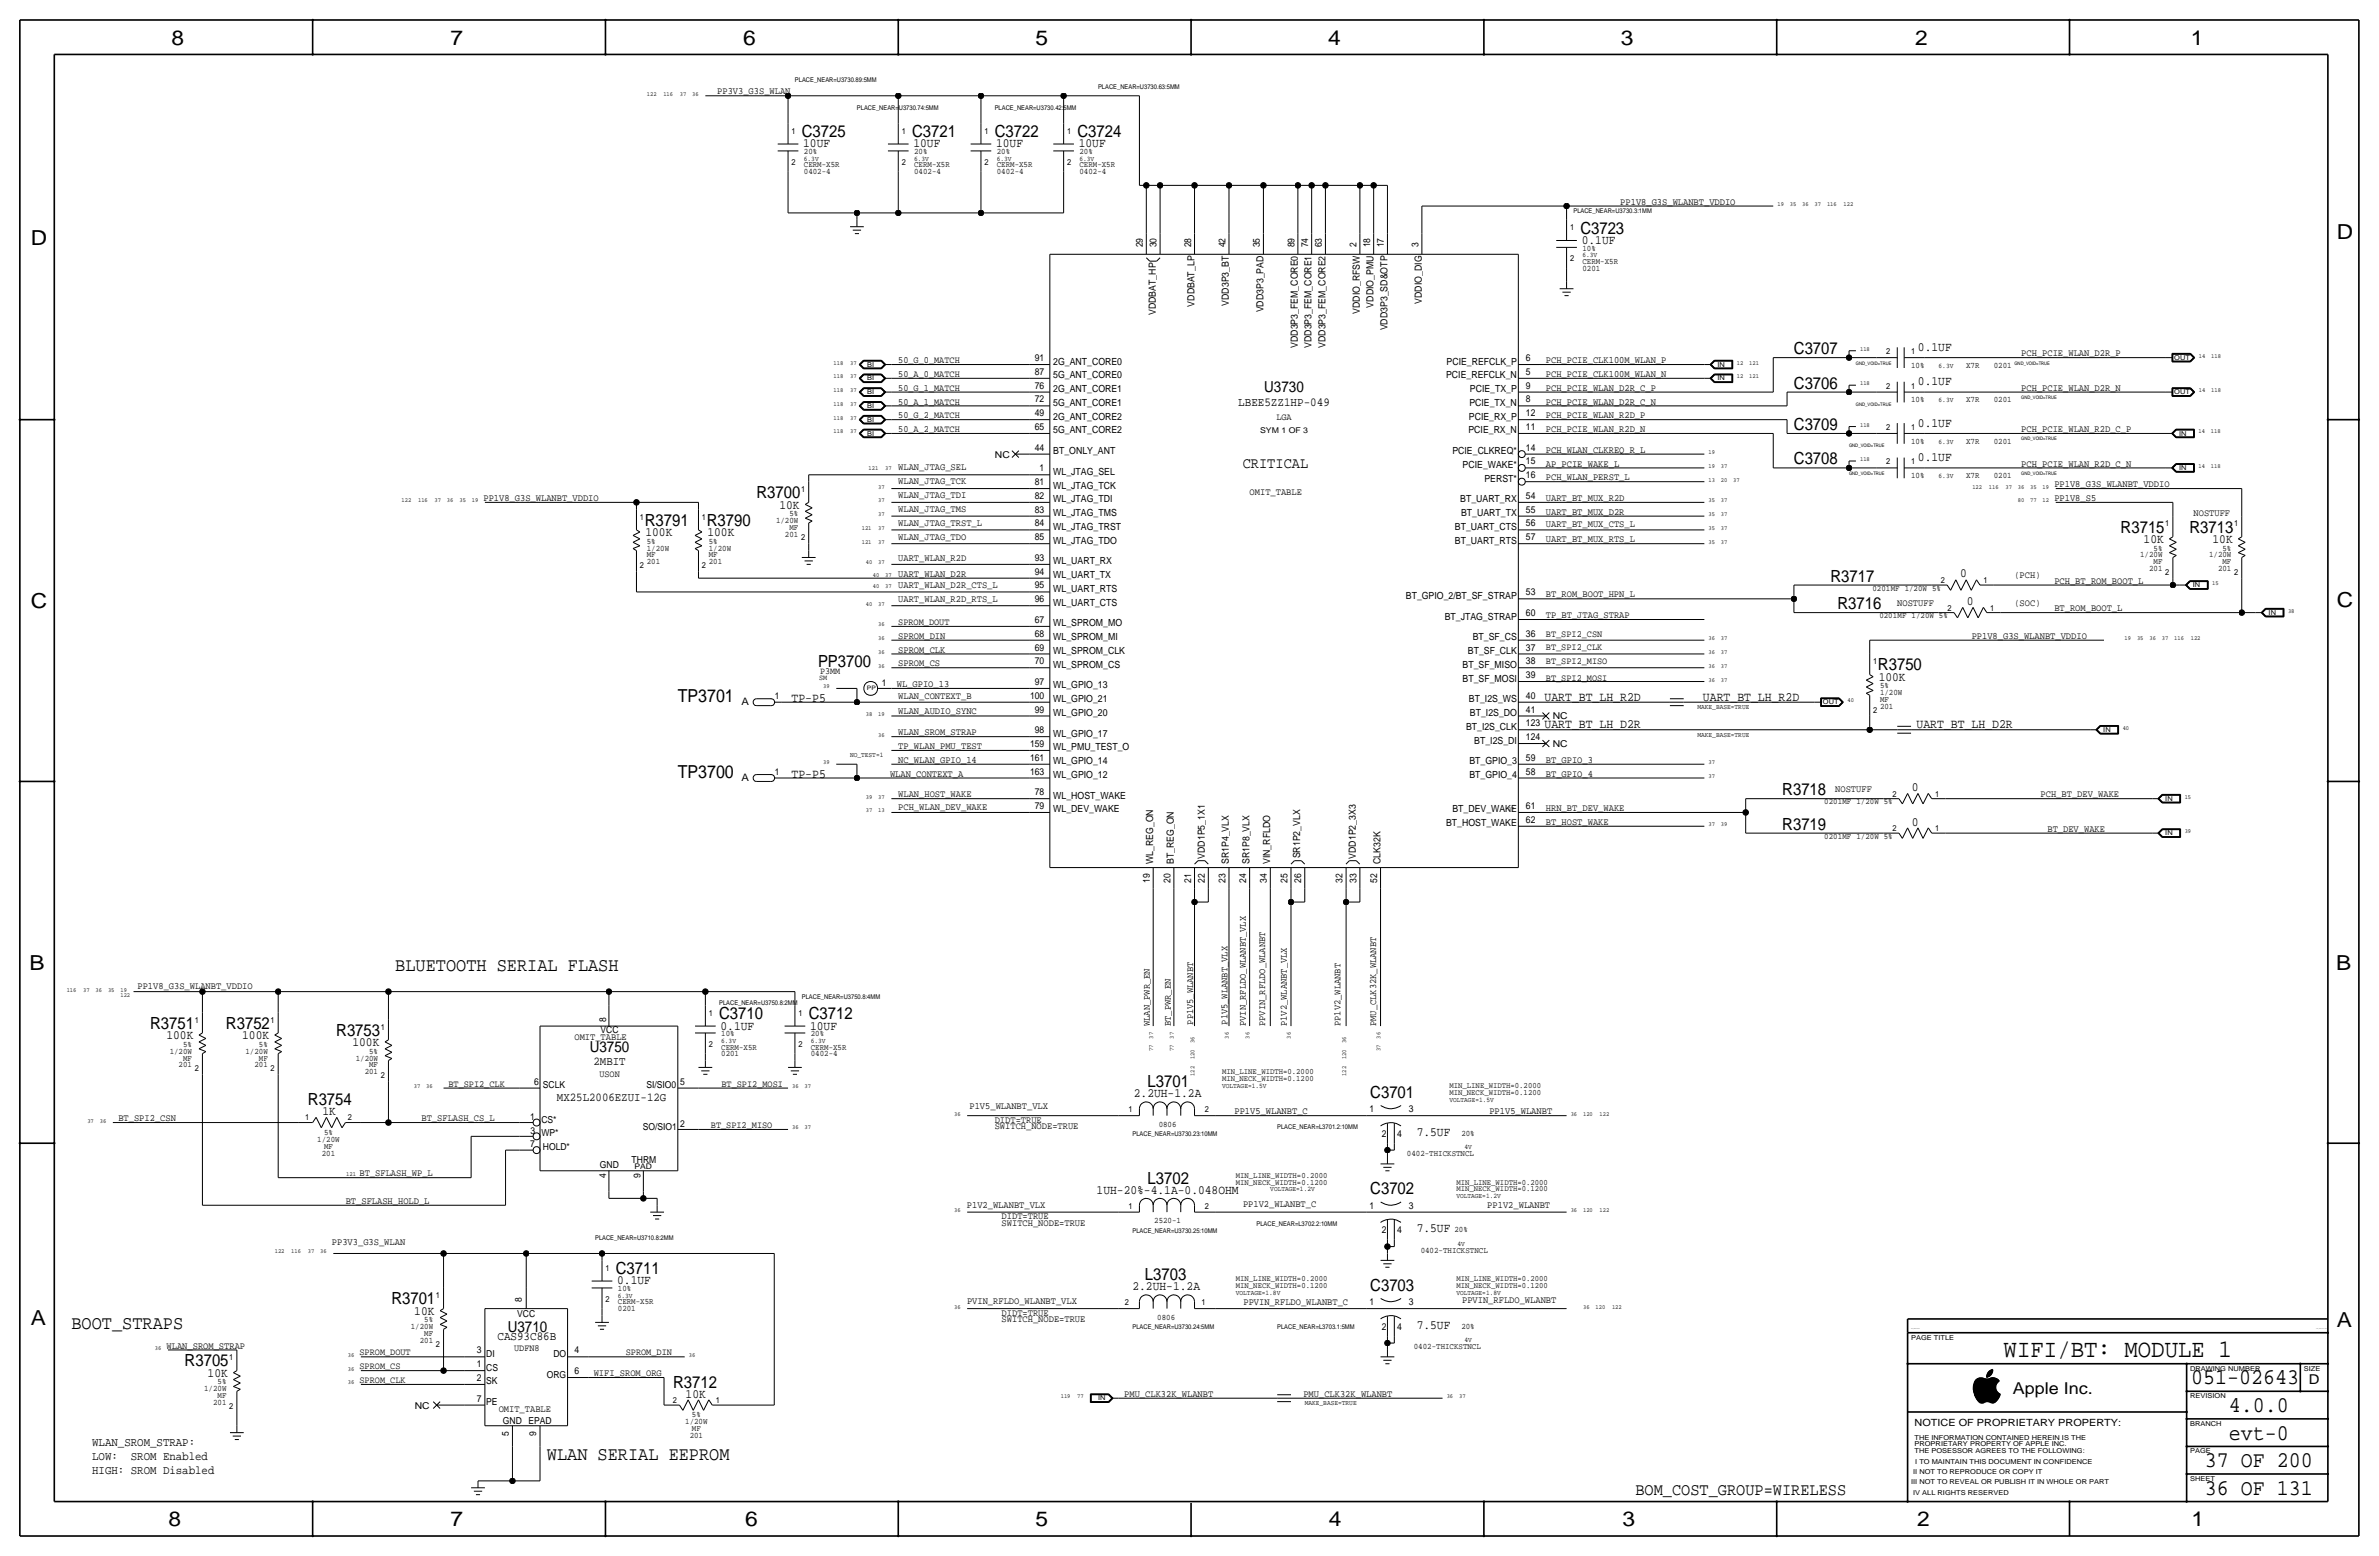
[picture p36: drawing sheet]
<svg xmlns="http://www.w3.org/2000/svg" width="877mm" height="574mm" viewBox="0 0 877 574" stroke-linecap="round" stroke-linejoin="round" font-family="sans-serif">
<defs><g id="words">
<text font-size="9.2" x="738.7" y="500.1">WIFI/BT: MODULE 1</text>
<g font-size="8.3">
<text x="807.8" y="510.3">051-02643</text>
<text x="821.8" y="520.4">4.0.0</text>
<text x="821.8" y="530.6">evt-0</text>
<text x="812.9" y="540.8">37 OF 200</text>
<text x="812.9" y="550.9">36 OF 131</text>
</g>
<g font-size="7.6">
<text x="63.2" y="16.5">8</text>
<text x="166.1" y="16.5">7</text>
<text x="274" y="16.5">6</text>
<text x="381.7" y="16.5">5</text>
<text x="489.7" y="16.5">4</text>
<text x="597.6" y="16.5">3</text>
<text x="706.1" y="16.5">2</text>
<text x="807.7" y="16.5">1</text>
<text x="861.5" y="88.1">D</text>
<text x="11.4" y="90.4">D</text>
<text x="11.4" y="224.3">C</text>
<text x="861.5" y="223.8">C</text>
<text x="10.8" y="357.6">B</text>
<text x="861.3" y="357.4">B</text>
<text x="11.3" y="488.4">A</text>
<text x="861.5" y="489.2">A</text>
<text x="62.2" y="562.6">8</text>
<text x="166" y="562.6">7</text>
<text x="274.8" y="562.6">6</text>
<text x="381.7" y="562.6">5</text>
<text x="489.9" y="562.6">4</text>
<text x="598.1" y="562.6">3</text>
<text x="706.8" y="562.6">2</text>
<text x="807.9" y="562.6">1</text>
</g>
<g font-size="7">
<text x="145.7" y="357.9">BLUETOOTH SERIAL FLASH</text>
<text x="26.4" y="490">BOOT_STRAPS</text>
<text x="201.6" y="538.2">WLAN SERIAL EEPROM</text>
</g>
<g font-size="6.6">
<text x="249.9" y="258.8">TP3701</text>
<text x="249.9" y="286.8">TP3700</text>
</g>
<text font-size="6.3" x="602.9" y="550.9">BOM_COST_GROUP=WIRELESS</text>
<g font-size="6.2">
<text x="295.6" y="50.5">C3725</text>
<text x="336.2" y="50.5">C3721</text>
<text x="366.7" y="50.5">C3722</text>
<text x="397.2" y="50.5">C3724</text>
<text x="582.6" y="86.1">C3723</text>
<text x="661.4" y="130.6">C3707</text>
<text x="661.4" y="143.3">C3706</text>
<text x="661.4" y="158.5">C3709</text>
<text x="661.4" y="171.2">C3708</text>
<text x="278.9" y="183.6">R3700</text>
<text x="237.7" y="193.8">R3791</text>
<text x="260.6" y="193.8">R3790</text>
<text x="781.8" y="196.3">R3715</text>
<text x="807.2" y="196.3">R3713</text>
<text x="674.9" y="214.4">R3717</text>
<text x="677.4" y="224.5">R3716</text>
<text x="301.6" y="245.9">PP3700</text>
<text x="692.4" y="247.1">R3750</text>
<text x="657.1" y="293.1">R3718</text>
<text x="657.1" y="305.8">R3719</text>
<text x="265.1" y="375.7">C3710</text>
<text x="298.1" y="375.7">C3712</text>
<text x="55.4" y="379.2">R3751</text>
<text x="83.3" y="379.2">R3752</text>
<text x="124" y="381.8">R3753</text>
<text x="423.1" y="400.8">L3701</text>
<text x="113.5" y="407.4">R3754</text>
<text x="505.2" y="404.6">C3701</text>
<text x="423.1" y="436.4">L3702</text>
<text x="505.2" y="440.2">C3702</text>
<text x="227" y="469.6">C3711</text>
<text x="422.1" y="471.9">L3703</text>
<text x="505.2" y="475.7">C3703</text>
<text x="144.3" y="480.8">R3701</text>
<text x="68.1" y="503.7">R3705</text>
<text x="248.1" y="511.6">R3712</text>
</g>
<text font-size="6" x="742.1" y="513.9">Apple Inc.</text>
<g font-size="5.6">
<text x="466.1" y="144.5">U3730</text>
<text x="458.2" y="172.5">CRITICAL</text>
<text x="217.4" y="387.9">U3750</text>
<text x="187.2" y="491">U3710</text>
</g>
<text font-size="5" x="851.2" y="510.3">D</text>
<g font-size="4.7">
<text x="296.1" y="54.4">10UF</text>
<text x="336.8" y="54.4">10UF</text>
<text x="367.2" y="54.4">10UF</text>
<text x="397.7" y="54.4">10UF</text>
<text x="583.1" y="89.9">0.1UF</text>
<text x="707.1" y="129.3">0.1UF</text>
<text x="707.1" y="142">0.1UF</text>
<text x="707.1" y="157.2">0.1UF</text>
<text x="707.1" y="169.9">0.1UF</text>
<text x="287.4" y="187.5">10K</text>
<text x="237.9" y="197.6">100K</text>
<text x="260.8" y="197.6">100K</text>
<text x="790.3" y="200.2">10K</text>
<text x="815.7" y="200.2">10K</text>
<text x="722.6" y="212.9">0</text>
<text x="725.1" y="223">0</text>
<text x="692.6" y="251">100K</text>
<text x="291.8" y="258.8">TP-P5</text>
<text x="569.4" y="258.3">UART_BT_LH_R2D</text>
<text x="627.8" y="258.3">UART_BT_LH_R2D</text>
<text x="569.4" y="268.5">UART_BT_LH_D2R</text>
<text x="706.6" y="268.5">UART_BT_LH_D2R</text>
<text x="291.8" y="286.8">TP-P5</text>
<text x="704.8" y="291.6">0</text>
<text x="704.8" y="304.3">0</text>
<text x="61.3" y="383">100K</text>
<text x="89.3" y="383">100K</text>
<text x="265.6" y="379.5">0.1UF</text>
<text x="298.7" y="379.5">10UF</text>
<text x="129.9" y="385.6">100K</text>
<text x="418" y="404.4">2.2UH-1.2A</text>
<text x="118.9" y="411">1K</text>
<text x="522.3" y="418.6">7.5UF</text>
<text x="404.3" y="439.9">1UH-20%-4.1A-0.048OHM</text>
<text x="522.3" y="454.2">7.5UF</text>
<text x="227.5" y="473.5">0.1UF</text>
<text x="417.5" y="475.5">2.2UH-1.2A</text>
<text x="152.7" y="484.6">10K</text>
<text x="522.3" y="489.7">7.5UF</text>
<text x="76.5" y="507.5">10K</text>
<text x="252.7" y="515.1">10K</text>
</g>
<g font-size="4.5">
<text x="456.5" y="149.6">LBEE5ZZ1HP-049</text>
<text x="183.4" y="494">CAS93C86B</text>
</g>
<g font-size="4.4">
<text x="218.8" y="392.7">2MBIT</text>
<text x="205.3" y="405.9">MX25L2006EZUI-12G</text>
<text x="34" y="533.1">WLAN_SROM_STRAP:</text>
<text x="34" y="538.2">LOW:</text>
<text x="48.2" y="538.2">SROM Enabled</text>
<text x="34" y="543.3">HIGH: SROM Disabled</text>
</g>
<g font-size="3.8">
<text x="273.4" y="259.9">A</text>
<text x="273.4" y="287.8">A</text>
</g>
<text font-size="3.7" x="705.8" y="525.5">NOTICE OF PROPRIETARY PROPERTY:</text>
<g font-size="3.6">
<text x="264.4" y="34.5">PP3V3_G3S_WLAN</text>
<text x="597.4" y="75.4">PP1V8_G3S_WLANBT_VDDIO</text>
<text x="440.4" y="113" transform="rotate(-90 440.4 113)">VDDBAT_LP</text>
<text x="453.1" y="112.7" transform="rotate(-90 453.1 112.7)">VDD3P3_BT</text>
<text x="506.4" y="113.4" transform="rotate(-90 506.4 113.4)">VDDIO_PMU</text>
<text x="524.2" y="111.9" transform="rotate(-90 524.2 111.9)">VDDIO_DIG</text>
<text x="426.2" y="116.1" transform="rotate(-90 426.2 116.1)">VDDBAT_HP</text>
<text x="465.8" y="115.2" transform="rotate(-90 465.8 115.2)">VDD3P3_PAD</text>
<text x="501.3" y="115.7" transform="rotate(-90 501.3 115.7)">VDDIO_RFSW</text>
<text x="511.5" y="121.8" transform="rotate(-90 511.5 121.8)">VDD3P3_SD&amp;OTP</text>
<text x="478.5" y="128.2" transform="rotate(-90 478.5 128.2)">VDD3P3_FEM_CORE0</text>
<text x="483.6" y="128.2" transform="rotate(-90 483.6 128.2)">VDD3P3_FEM_CORE1</text>
<text x="488.6" y="128.2" transform="rotate(-90 488.6 128.2)">VDD3P3_FEM_CORE2</text>
<text x="745.2" y="131.3">PCH_PCIE_WLAN_D2R_P</text>
<text x="388.3" y="134.4">2G_ANT_CORE0</text>
<text x="533.3" y="134.4">PCIE_REFCLK_P</text>
<text x="569.9" y="133.9">PCH_PCIE_CLK100M_WLAN_P</text>
<text x="388.3" y="139.4">5G_ANT_CORE0</text>
<text x="533.1" y="139.4">PCIE_REFCLK_N</text>
<text x="569.9" y="138.9">PCH_PCIE_CLK100M_WLAN_N</text>
<text x="388.3" y="144.5">2G_ANT_CORE1</text>
<text x="388.3" y="149.6">5G_ANT_CORE1</text>
<text x="541.7" y="149.6">PCIE_TX_N</text>
<text x="541.9" y="144.5">PCIE_TX_P</text>
<text x="569.9" y="149.1">PCH_PCIE_WLAN_D2R_C_N</text>
<text x="569.9" y="144">PCH_PCIE_WLAN_D2R_C_P</text>
<text x="745.2" y="144">PCH_PCIE_WLAN_D2R_N</text>
<text x="388.3" y="154.7">2G_ANT_CORE2</text>
<text x="541.5" y="154.7">PCIE_RX_P</text>
<text x="569.9" y="154.2">PCH_PCIE_WLAN_R2D_P</text>
<text x="388.3" y="159.8">5G_ANT_CORE2</text>
<text x="541.4" y="159.8">PCIE_RX_N</text>
<text x="569.9" y="159.3">PCH_PCIE_WLAN_R2D_N</text>
<text x="745.2" y="159.3">PCH_PCIE_WLAN_R2D_C_P</text>
<text x="388.3" y="167.4">BT_ONLY_ANT</text>
<text x="535.5" y="167.4">PCIE_CLKREQ*</text>
<text x="569.9" y="166.9">PCH_WLAN_CLKREQ_R_L</text>
<text x="331.2" y="173.3">WLAN_JTAG_SEL</text>
<text x="539.2" y="172.5">PCIE_WAKE*</text>
<text x="569.9" y="172">AP_PCIE_WAKE_L</text>
<text x="745.2" y="172">PCH_PCIE_WLAN_R2D_C_N</text>
<text x="331.2" y="178.3">WLAN_JTAG_TCK</text>
<text x="388.3" y="175">WL_JTAG_SEL</text>
<text x="547.3" y="177.5">PERST*</text>
<text x="569.9" y="177">PCH_WLAN_PERST_L</text>
<text x="757.4" y="179.6">PP1V8_G3S_WLANBT_VDDIO</text>
<text x="178.3" y="184.7">PP1V8_G3S_WLANBT_VDDIO</text>
<text x="331.2" y="183.6">WLAN_JTAG_TDI</text>
<text x="388.3" y="180.1">WL_JTAG_TCK</text>
<text x="388.3" y="185.2">WL_JTAG_TDI</text>
<text x="460.7" y="182.6">OMIT_TABLE</text>
<text x="538.3" y="185.2">BT_UART_RX</text>
<text x="569.9" y="184.7">UART_BT_MUX_R2D</text>
<text x="757.4" y="184.7">PP1V8_S5</text>
<text x="331.2" y="188.6">WLAN_JTAG_TMS</text>
<text x="388.3" y="190.2">WL_JTAG_TMS</text>
<text x="538.7" y="190.2">BT_UART_TX</text>
<text x="569.9" y="189.7">UART_BT_MUX_D2R</text>
<text x="808.7" y="190.2">NOSTUFF</text>
<text x="331.2" y="194">WLAN_JTAG_TRST_L</text>
<text x="388.3" y="195.3">WL_JTAG_TRST</text>
<text x="536.4" y="195.3">BT_UART_CTS</text>
<text x="569.9" y="194.2">UART_BT_MUX_CTS_L</text>
<text x="331.2" y="199">WLAN_JTAG_TDO</text>
<text x="388.3" y="200.4">WL_JTAG_TDO</text>
<text x="536.4" y="200.4">BT_UART_RTS</text>
<text x="569.9" y="199.9">UART_BT_MUX_RTS_L</text>
<text x="331.2" y="206.9">UART_WLAN_R2D</text>
<text x="388.3" y="208">WL_UART_RX</text>
<text x="331.2" y="212.6">UART_WLAN_D2R</text>
<text x="388.3" y="213.1">WL_UART_TX</text>
<text x="742.6" y="213.1">(PCH)</text>
<text x="757.4" y="215.1">PCH_BT_ROM_BOOT_L</text>
<text x="331.2" y="216.8">UART_WLAN_D2R_CTS_L</text>
<text x="331.2" y="221.9">UART_WLAN_R2D_RTS_L</text>
<text x="388.3" y="218.2">WL_UART_RTS</text>
<text x="518.3" y="220.7">BT_GPIO_2/BT_SF_STRAP</text>
<text x="569.9" y="220.2">BT_ROM_BOOT_HPN_L</text>
<text x="388.3" y="223.3">WL_UART_CTS</text>
<text x="569.9" y="227.8">TP_BT_JTAG_STRAP</text>
<text x="699.5" y="223.3">NOSTUFF</text>
<text x="742.6" y="223.3">(SOC)</text>
<text x="757.4" y="225.3">BT_ROM_BOOT_L</text>
<text x="388.3" y="230.9">WL_SPROM_MO</text>
<text x="532.6" y="228.3">BT_JTAG_STRAP</text>
<text x="331.2" y="235.5">SPROM_DIN</text>
<text x="388.3" y="236">WL_SPROM_MI</text>
<text x="543" y="236">BT_SF_CS</text>
<text x="726.9" y="235.5">PP1V8_G3S_WLANBT_VDDIO</text>
<text x="331.2" y="245.6">SPROM_CS</text>
<text x="331.2" y="240.5">SPROM_CLK</text>
<text x="388.3" y="241">WL_SPROM_CLK</text>
<text x="541.2" y="241">BT_SF_CLK</text>
<text x="388.3" y="246.1">WL_SPROM_CS</text>
<text x="539.2" y="246.1">BT_SF_MISO</text>
<text x="539.2" y="251.2">BT_SF_MOSI</text>
<text x="330.7" y="253.2">WL_GPIO_13</text>
<text x="331.2" y="257.6">WLAN_CONTEXT_B</text>
<text x="388.3" y="253.7">WL_GPIO_13</text>
<text x="331.2" y="263">WLAN_AUDIO_SYNC</text>
<text x="388.3" y="258.8">WL_GPIO_21</text>
<text x="388.3" y="263.9">WL_GPIO_20</text>
<text x="541.5" y="258.8">BT_I2S_WS</text>
<text x="541.9" y="263.9">BT_I2S_DO</text>
<text x="540.5" y="269">BT_I2S_CLK</text>
<text x="331.2" y="271">WLAN_SROM_STRAP</text>
<text x="388.3" y="271.5">WL_GPIO_17</text>
<text x="543.5" y="274.1">BT_I2S_DI</text>
<text x="331.2" y="281.2">NC_WLAN_GPIO_14</text>
<text x="331.2" y="276.1">TP_WLAN_PMU_TEST</text>
<text x="388.3" y="281.7">WL_GPIO_14</text>
<text x="388.3" y="276.6">WL_PMU_TEST_O</text>
<text x="541.7" y="281.7">BT_GPIO_3</text>
<text x="569.9" y="281.2">BT_GPIO_3</text>
<text x="328.1" y="286.3">WLAN_CONTEXT_A</text>
<text x="388.3" y="286.8">WL_GPIO_12</text>
<text x="541.7" y="286.8">BT_GPIO_4</text>
<text x="569.9" y="286.3">BT_GPIO_4</text>
<text x="331.2" y="293.9">WLAN_HOST_WAKE</text>
<text x="676.6" y="291.8">NOSTUFF</text>
<text x="752.3" y="293.9">PCH_BT_DEV_WAKE</text>
<text x="331.2" y="298.5">PCH_WLAN_DEV_WAKE</text>
<text x="388.3" y="299.5">WL_DEV_WAKE</text>
<text x="388.3" y="294.4">WL_HOST_WAKE</text>
<text x="535.5" y="299.5">BT_DEV_WAKE</text>
<text x="569.9" y="299">HRN_BT_DEV_WAKE</text>
<text x="533.1" y="304.5">BT_HOST_WAKE</text>
<text x="569.9" y="304">BT_HOST_WAKE</text>
<text x="754.8" y="306.6">BT_DEV_WAKE</text>
<text x="444.2" y="316.5" transform="rotate(-90 444.2 316.5)">VDD1P5_1X1</text>
<text x="479.3" y="316.4" transform="rotate(-90 479.3 316.4)">SR1P2_VLX</text>
<text x="499.8" y="316.5" transform="rotate(-90 499.8 316.5)">VDD1P2_3X3</text>
<text x="425.1" y="318.5" transform="rotate(-90 425.1 318.5)">WL_REG_ON</text>
<text x="432.8" y="318.5" transform="rotate(-90 432.8 318.5)">BT_REG_ON</text>
<text x="453.1" y="318.5" transform="rotate(-90 453.1 318.5)">SR1P4_VLX</text>
<text x="460.7" y="318.5" transform="rotate(-90 460.7 318.5)">SR1P8_VLX</text>
<text x="468.3" y="318.5" transform="rotate(-90 468.3 318.5)">VIN_RFLDO</text>
<text x="509" y="318.5" transform="rotate(-90 509 318.5)">CLK32K</text>
<text x="50.7" y="364.4">PP1V8_G3S_WLANBT_VDDIO</text>
<text x="439.9" y="377.7" transform="rotate(-90 439.9 377.7)">PP1V5_WLANBT</text>
<text x="452.6" y="377.7" transform="rotate(-90 452.6 377.7)">P1V5_WLANBT_VLX</text>
<text x="211.8" y="383.3">OMIT_TABLE</text>
<text x="423.9" y="378.2" transform="rotate(-90 423.9 378.2)">WLAN_PWR_EN</text>
<text x="431.6" y="378.2" transform="rotate(-90 431.6 378.2)">BT_PWR_EN</text>
<text x="459.3" y="378.2" transform="rotate(-90 459.3 378.2)">PVIN_RFLDO_WLANBT_VLX</text>
<text x="466.4" y="378.2" transform="rotate(-90 466.4 378.2)">PPVIN_RFLDO_WLANBT</text>
<text x="474.4" y="378.2" transform="rotate(-90 474.4 378.2)">P1V2_WLANBT_VLX</text>
<text x="494.2" y="378.2" transform="rotate(-90 494.2 378.2)">PP1V2_WLANBT</text>
<text x="507.3" y="378.2" transform="rotate(-90 507.3 378.2)">PMU_CLK32K_WLANBT</text>
<text x="43.6" y="413.3">BT_SPI2_CSN</text>
<text x="155.4" y="413.3">BT_SFLASH_CS_L</text>
<text x="357.4" y="408.9">P1V5_WLANBT_VLX</text>
<text x="366.7" y="413.8">DIDT=TRUE</text>
<text x="455.1" y="410.7">PP1V5_WLANBT_C</text>
<text x="549.1" y="410.7">PP1V5_WLANBT</text>
<text x="366.7" y="416.3">SWITCH_NODE=TRUE</text>
<text x="132.5" y="433.6">BT_SFLASH_WP_L</text>
<text x="127.5" y="443.7">BT_SFLASH_HOLD_L</text>
<text x="356.5" y="445.2">P1V2_WLANBT_VLX</text>
<text x="369.3" y="449.3">DIDT=TRUE</text>
<text x="458.3" y="445">PP1V2_WLANBT_C</text>
<text x="548.3" y="445.1">PP1V2_WLANBT</text>
<text x="369.3" y="451.9">SWITCH_NODE=TRUE</text>
<text x="122.4" y="459">PP3V3_G3S_WLAN</text>
<text x="356.5" y="480.5">PVIN_RFLDO_WLANBT_VLX</text>
<text x="369.3" y="484.9">DIDT=TRUE</text>
<text x="458.4" y="481.1">PPVIN_RFLDO_WLANBT_C</text>
<text x="539" y="480.4">PPVIN_RFLDO_WLANBT</text>
<text x="369.3" y="487.4">SWITCH_NODE=TRUE</text>
<text x="61.4" y="497.1">WLAN_SROM_STRAP</text>
<text x="218.9" y="507.2">WIFI_SROM_ORG</text>
<text x="414.5" y="514.9">PMU_CLK32K_WLANBT</text>
<text x="480.5" y="514.9">PMU_CLK32K_WLANBT</text>
<text x="183.8" y="520.4">OMIT_TABLE</text>
</g>
<g font-size="3.5">
<text x="421.3" y="91.2" transform="rotate(-90 421.3 91.2)">29</text>
<text x="426.4" y="91.2" transform="rotate(-90 426.4 91.2)">30</text>
<text x="439.1" y="91.2" transform="rotate(-90 439.1 91.2)">28</text>
<text x="451.8" y="91.2" transform="rotate(-90 451.8 91.2)">42</text>
<text x="464.5" y="91.2" transform="rotate(-90 464.5 91.2)">35</text>
<text x="477.2" y="91.2" transform="rotate(-90 477.2 91.2)">89</text>
<text x="482.3" y="91.2" transform="rotate(-90 482.3 91.2)">74</text>
<text x="487.4" y="91.2" transform="rotate(-90 487.4 91.2)">63</text>
<text x="500.1" y="91.2" transform="rotate(-90 500.1 91.2)">2</text>
<text x="505.2" y="91.2" transform="rotate(-90 505.2 91.2)">18</text>
<text x="510.2" y="91.2" transform="rotate(-90 510.2 91.2)">17</text>
<text x="522.9" y="91.2" transform="rotate(-90 522.9 91.2)">3</text>
<text x="331.2" y="133.9">50_G_0_MATCH</text>
<text x="381.5" y="133.1">91</text>
<text x="562.6" y="133.1">6</text>
<text x="331.2" y="138.9">50_A_0_MATCH</text>
<text x="381.5" y="138.2">87</text>
<text x="381.5" y="143.3">76</text>
<text x="562.6" y="143.3">9</text>
<text x="562.6" y="138.2">5</text>
<text x="331.2" y="149.1">50_A_1_MATCH</text>
<text x="331.2" y="144">50_G_1_MATCH</text>
<text x="381.5" y="148.3">72</text>
<text x="562.6" y="148.3">8</text>
<text x="331.2" y="154.2">50_G_2_MATCH</text>
<text x="381.5" y="153.4">49</text>
<text x="470.6" y="154.7">LGA</text>
<text x="562.6" y="153.4">12</text>
<text x="331.2" y="159.3">50_A_2_MATCH</text>
<text x="381.5" y="158.5">65</text>
<text x="562.6" y="158.5">11</text>
<text x="381.5" y="166.1">44</text>
<text x="562.6" y="166.1">14</text>
<text x="366.8" y="168.7">NC</text>
<text x="383.3" y="173.7">1</text>
<text x="562.6" y="171.2">15</text>
<text x="381.5" y="178.8">81</text>
<text x="562.6" y="176.3">16</text>
<text x="381.5" y="183.9">82</text>
<text x="562.6" y="183.9">54</text>
<text x="381.5" y="189">83</text>
<text x="562.6" y="189">55</text>
<text x="381.5" y="194.1">84</text>
<text x="562.6" y="194.1">56</text>
<text x="381.5" y="199.1">85</text>
<text x="562.6" y="199.1">57</text>
<text x="381.5" y="206.8">93</text>
<text x="381.5" y="211.8">94</text>
<text x="381.5" y="216.9">95</text>
<text x="381.5" y="222">96</text>
<text x="562.6" y="219.5">53</text>
<text x="562.6" y="227.1">60</text>
<text x="331.2" y="230.4">SPROM_DOUT</text>
<text x="381.5" y="229.6">67</text>
<text x="381.5" y="234.7">68</text>
<text x="381.5" y="239.8">69</text>
<text x="562.6" y="234.7">36</text>
<text x="562.6" y="239.8">37</text>
<text x="569.9" y="234.9">BT_SPI2_CSN</text>
<text x="569.9" y="239.7">BT_SPI2_CLK</text>
<text x="381.5" y="244.9">70</text>
<text x="562.6" y="244.9">38</text>
<text x="569.9" y="244.7">BT_SPI2_MISO</text>
<text x="302.3" y="248.4">P3MM</text>
<text x="562.6" y="249.9">39</text>
<text x="569.9" y="250.9">BT_SPI2_MOSI</text>
<text x="285.7" y="257.8">1</text>
<text x="325.1" y="252.7">1</text>
<text x="379.8" y="257.6">100</text>
<text x="381.5" y="252.5">97</text>
<text x="562.6" y="257.6">40</text>
<text x="381.5" y="262.6">99</text>
<text x="562.6" y="262.6">41</text>
<text x="562.6" y="267.7">123</text>
<text x="572.5" y="265.2">NC</text>
<text x="379.8" y="275.3">159</text>
<text x="381.5" y="270.3">98</text>
<text x="562.6" y="272.8">124</text>
<text x="572.5" y="275.3">NC</text>
<text x="379.8" y="280.4">161</text>
<text x="562.6" y="280.4">59</text>
<text x="285.7" y="285.8">1</text>
<text x="379.8" y="285.5">163</text>
<text x="562.6" y="285.5">58</text>
<text x="381.5" y="293.1">78</text>
<text x="381.5" y="298.2">79</text>
<text x="562.6" y="298.2">61</text>
<text x="562.6" y="303.3">62</text>
<text x="423.9" y="325.3" transform="rotate(-90 423.9 325.3)">19</text>
<text x="431.5" y="325.3" transform="rotate(-90 431.5 325.3)">20</text>
<text x="439.1" y="325.3" transform="rotate(-90 439.1 325.3)">21</text>
<text x="444.2" y="325.3" transform="rotate(-90 444.2 325.3)">22</text>
<text x="451.8" y="325.3" transform="rotate(-90 451.8 325.3)">23</text>
<text x="459.4" y="325.3" transform="rotate(-90 459.4 325.3)">24</text>
<text x="467.1" y="325.3" transform="rotate(-90 467.1 325.3)">34</text>
<text x="474.7" y="325.3" transform="rotate(-90 474.7 325.3)">25</text>
<text x="479.8" y="325.3" transform="rotate(-90 479.8 325.3)">26</text>
<text x="495" y="325.3" transform="rotate(-90 495 325.3)">32</text>
<text x="500.1" y="325.3" transform="rotate(-90 500.1 325.3)">33</text>
<text x="507.7" y="325.3" transform="rotate(-90 507.7 325.3)">52</text>
<text x="223.5" y="376.7" transform="rotate(-90 223.5 376.7)">8</text>
<text x="221.4" y="380.7">VCC</text>
<text x="165.3" y="400.6">BT_SPI2_CLK</text>
<text x="196.9" y="399.8">6</text>
<text x="200.2" y="401.1">SCLK</text>
<text x="221" y="397">USON</text>
<text x="238.3" y="401.1">SI/SIO0</text>
<text x="250.8" y="400.1">5</text>
<text x="266" y="400.6">BT_SPI2_MOSI</text>
<text x="195.4" y="412.8">1</text>
<text x="199.6" y="413.8">CS*</text>
<text x="504.9" y="410">1</text>
<text x="519.4" y="410">3</text>
<text x="195.6" y="417.8">3</text>
<text x="199.6" y="418.8">WP*</text>
<text x="237" y="416.4">SO/SIO1</text>
<text x="250.8" y="415.3">2</text>
<text x="262.1" y="415.8">BT_SPI2_MISO</text>
<text x="509.5" y="419.1">2</text>
<text x="515.1" y="419.1">4</text>
<text x="195.4" y="423">7</text>
<text x="200.2" y="424">HOLD*</text>
<text x="221.2" y="430.5">GND</text>
<text x="232.9" y="428.5">THRM</text>
<text x="223.5" y="434.1" transform="rotate(-90 223.5 434.1)">4</text>
<text x="236.2" y="434.1" transform="rotate(-90 236.2 434.1)">9</text>
<text x="504.9" y="445.5">1</text>
<text x="519.4" y="445.5">3</text>
<text x="509.5" y="454.7">2</text>
<text x="515.1" y="454.7">4</text>
<text x="192.4" y="479.9" transform="rotate(-90 192.4 479.9)">8</text>
<text x="190.7" y="485.4">VCC</text>
<text x="504.9" y="481.1">1</text>
<text x="519.4" y="481.1">3</text>
<text x="509.5" y="490.2">2</text>
<text x="515.1" y="490.2">4</text>
<text x="132.5" y="499.6">SPROM_DOUT</text>
<text x="175.7" y="498.9">3</text>
<text x="175.7" y="503.9">1</text>
<text x="179.3" y="500.1">DI</text>
<text x="189.5" y="498.1">UDFN8</text>
<text x="204" y="500.1">DO</text>
<text x="211.8" y="498.9">4</text>
<text x="230.7" y="499.6">SPROM_DIN</text>
<text x="132.5" y="504.7">SPROM_CS</text>
<text x="132.5" y="509.8">SPROM_CLK</text>
<text x="175.7" y="509">2</text>
<text x="179.3" y="505.2">CS</text>
<text x="201.6" y="507.7">ORG</text>
<text x="211.8" y="506.5">6</text>
<text x="179.3" y="510.3">SK</text>
<text x="152.9" y="519.2">NC</text>
<text x="175.7" y="516.6">7</text>
<text x="179.3" y="517.9">PE</text>
<text x="185.4" y="525">GND EPAD</text>
<text x="187.6" y="529.4" transform="rotate(-90 187.6 529.4)">5</text>
<text x="197.7" y="529.4" transform="rotate(-90 197.7 529.4)">9</text>
</g>
<g font-size="3.1">
<text x="291.8" y="49.3">1</text>
<text x="332.4" y="49.3">1</text>
<text x="362.9" y="49.3">1</text>
<text x="393.4" y="49.3">1</text>
<text x="296.4" y="56.9">20%</text>
<text x="337" y="56.9">20%</text>
<text x="367.5" y="56.9">20%</text>
<text x="398" y="56.9">20%</text>
<text x="291.8" y="60.7">2</text>
<text x="296.4" y="64.3">0402-4</text>
<text x="296.4" y="61.7">CERM-X5R</text>
<text x="332.4" y="60.7">2</text>
<text x="337" y="64.3">0402-4</text>
<text x="337" y="61.7">CERM-X5R</text>
<text x="362.9" y="60.7">2</text>
<text x="367.5" y="64.3">0402-4</text>
<text x="367.5" y="61.7">CERM-X5R</text>
<text x="393.4" y="60.7">2</text>
<text x="398" y="61.7">CERM-X5R</text>
<text x="398" y="64.3">0402-4</text>
<text x="578.8" y="84.8">1</text>
<text x="583.4" y="92.5">10%</text>
<text x="578.8" y="96.3">2</text>
<text x="583.4" y="97.3">CERM-X5R</text>
<text x="583.4" y="99.8">0201</text>
<text x="695.4" y="130.6">2</text>
<text x="704.5" y="130.6">1</text>
<text x="704.5" y="135.6">10%</text>
<text x="724.9" y="135.6">X7R</text>
<text x="735" y="135.6">0201</text>
<text x="695.4" y="143.3">2</text>
<text x="704.5" y="143.3">1</text>
<text x="704.5" y="148.3">10%</text>
<text x="724.9" y="148.3">X7R</text>
<text x="735" y="148.3">0201</text>
<text x="695.4" y="158.5">2</text>
<text x="704.5" y="158.5">1</text>
<text x="704.5" y="163.6">10%</text>
<text x="724.9" y="163.6">X7R</text>
<text x="735" y="163.6">0201</text>
<text x="695.4" y="171.2">2</text>
<text x="704.5" y="171.2">1</text>
<text x="704.5" y="176.3">10%</text>
<text x="724.9" y="176.3">X7R</text>
<text x="735" y="176.3">0201</text>
<text x="295.3" y="181.4">1</text>
<text x="235.9" y="191.5">1</text>
<text x="258.8" y="191.5">1</text>
<text x="291" y="190.2">5%</text>
<text x="286.1" y="192.8">1/20W</text>
<text x="289.4" y="197.9">201</text>
<text x="291" y="195.3">MF</text>
<text x="798.3" y="194.1">1</text>
<text x="823.7" y="194.1">1</text>
<text x="238.5" y="202.9">1/20W</text>
<text x="238.5" y="200.4">5%</text>
<text x="261.3" y="200.4">5%</text>
<text x="261.3" y="202.9">1/20W</text>
<text x="295.3" y="199.1">2</text>
<text x="794" y="202.9">5%</text>
<text x="819.4" y="202.9">5%</text>
<text x="235.9" y="209.3">2</text>
<text x="238.5" y="205.5">MF</text>
<text x="238.5" y="208">201</text>
<text x="258.8" y="209.3">2</text>
<text x="261.3" y="205.5">MF</text>
<text x="261.3" y="208">201</text>
<text x="789" y="205.5">1/20W</text>
<text x="794" y="208">MF</text>
<text x="814.4" y="205.5">1/20W</text>
<text x="819.4" y="208">MF</text>
<text x="715.5" y="214.9">2</text>
<text x="731.2" y="214.9">1</text>
<text x="792.3" y="210.6">201</text>
<text x="798.3" y="211.8">2</text>
<text x="817.7" y="210.6">201</text>
<text x="823.7" y="211.8">2</text>
<text x="690.3" y="217.7">0201MF 1/20W 5%</text>
<text x="692.9" y="227.8">0201MF 1/20W 5%</text>
<text x="718" y="225">2</text>
<text x="733.8" y="225">1</text>
<text x="690.6" y="244.9">1</text>
<text x="693.1" y="253.7">5%</text>
<text x="693.1" y="256.3">1/20W</text>
<text x="690.6" y="262.6">2</text>
<text x="693.1" y="261.4">201</text>
<text x="693.1" y="258.8">MF</text>
<text x="697.7" y="293.6">2</text>
<text x="713.4" y="293.6">1</text>
<text x="672.5" y="296.4">0201MF 1/20W 5%</text>
<text x="672.5" y="309.1">0201MF 1/20W 5%</text>
<text x="697.7" y="306.3">2</text>
<text x="713.4" y="306.3">1</text>
<text x="71.8" y="376.9">1</text>
<text x="99.8" y="376.9">1</text>
<text x="261.3" y="374.4">1</text>
<text x="294.3" y="374.4">1</text>
<text x="140.4" y="379.5">1</text>
<text x="265.9" y="382">10%</text>
<text x="298.9" y="382">20%</text>
<text x="62.6" y="388.4">1/20W</text>
<text x="67.5" y="385.8">5%</text>
<text x="90.5" y="388.4">1/20W</text>
<text x="95.5" y="385.8">5%</text>
<text x="136.1" y="388.4">5%</text>
<text x="261.3" y="385.8">2</text>
<text x="265.9" y="386.8">CERM-X5R</text>
<text x="265.9" y="389.4">0201</text>
<text x="294.3" y="385.8">2</text>
<text x="298.9" y="389.4">0402-4</text>
<text x="298.9" y="386.8">CERM-X5R</text>
<text x="65.9" y="393.4">201</text>
<text x="67.5" y="390.9">MF</text>
<text x="71.8" y="394.7">2</text>
<text x="93.8" y="393.4">201</text>
<text x="95.5" y="390.9">MF</text>
<text x="99.8" y="394.7">2</text>
<text x="131.1" y="390.9">1/20W</text>
<text x="134.4" y="396">201</text>
<text x="136.1" y="393.4">MF</text>
<text x="140.4" y="397.3">2</text>
<text x="112.5" y="413">1</text>
<text x="128.2" y="413">2</text>
<text x="416" y="410">1</text>
<text x="444.2" y="410">2</text>
<text x="119.5" y="418.3">5%</text>
<text x="427.2" y="415.3">0806</text>
<text x="538.7" y="418.6">20%</text>
<text x="117" y="420.9">1/20W</text>
<text x="118.6" y="426">201</text>
<text x="119.5" y="423.4">MF</text>
<text x="518.7" y="426.2">0402-THICKSTNCL</text>
<text x="416" y="445.5">1</text>
<text x="444.2" y="445.5">2</text>
<text x="425.5" y="450.9">2520-1</text>
<text x="536.2" y="454.2">20%</text>
<text x="523.8" y="461.8">0402-THICKSTNCL</text>
<text x="223.2" y="468.4">1</text>
<text x="160.7" y="478.5">1</text>
<text x="223.2" y="479.8">2</text>
<text x="227.8" y="476">10%</text>
<text x="227.8" y="480.8">CERM-X5R</text>
<text x="227.8" y="483.4">0201</text>
<text x="414.7" y="481.1">2</text>
<text x="442.9" y="481.1">1</text>
<text x="151.5" y="490">1/20W</text>
<text x="156.4" y="487.4">5%</text>
<text x="426.7" y="486.4">0806</text>
<text x="538.7" y="489.7">20%</text>
<text x="154.8" y="495">201</text>
<text x="156.4" y="492.5">MF</text>
<text x="160.7" y="496.3">2</text>
<text x="521.2" y="497.3">0402-THICKSTNCL</text>
<text x="84.5" y="501.4">1</text>
<text x="75.3" y="512.8">1/20W</text>
<text x="80.2" y="510.3">5%</text>
<text x="80.2" y="515.4">MF</text>
<text x="78.6" y="517.9">201</text>
<text x="84.5" y="519.2">2</text>
<text x="248.1" y="517.1">2</text>
<text x="263.9" y="517.1">1</text>
<text x="252.6" y="525">1/20W</text>
<text x="255.1" y="522.5">5%</text>
<text x="255.1" y="527.6">MF</text>
<text x="254.3" y="530.1">201</text>
</g>
<g font-size="3">
<text x="450.5" y="396">MIN_LINE_WIDTH=0.2000</text>
<text x="450.5" y="398.5">MIN_NECK_WIDTH=0.1200</text>
<text x="534.4" y="401.1">MIN_LINE_WIDTH=0.2000</text>
<text x="534.4" y="403.6">MIN_NECK_WIDTH=0.1200</text>
<text x="455.6" y="436.6">MIN_NECK_WIDTH=0.1200</text>
<text x="455.6" y="434.1">MIN_LINE_WIDTH=0.2000</text>
<text x="536.9" y="436.6">MIN_LINE_WIDTH=0.2000</text>
<text x="536.9" y="439.2">MIN_NECK_WIDTH=0.1200</text>
<text x="455.6" y="472.2">MIN_LINE_WIDTH=0.2000</text>
<text x="536.9" y="472.2">MIN_LINE_WIDTH=0.2000</text>
<text x="455.6" y="474.7">MIN_NECK_WIDTH=0.1200</text>
<text x="536.9" y="474.7">MIN_NECK_WIDTH=0.1200</text>
</g>
<g font-size="2.9">
<text x="464.6" y="159.8">SYM 1 OF 3</text>
<text x="233.9" y="431">PAD</text>
</g>
<text font-size="2.8" x="302" y="250.7">SM</text>
<g font-size="2.6">
<text x="296.4" y="59.2">6.3V</text>
<text x="337" y="59.2">6.3V</text>
<text x="367.5" y="59.2">6.3V</text>
<text x="398" y="59.2">6.3V</text>
<text x="583.4" y="94.7">6.3V</text>
<text x="714.7" y="135.6">6.3V</text>
<text x="714.7" y="148.3">6.3V</text>
<text x="714.7" y="163.6">6.3V</text>
<text x="714.7" y="176.3">6.3V</text>
<text x="625.8" y="261.4">MAKE_BASE=TRUE</text>
<text x="625.8" y="271.5">MAKE_BASE=TRUE</text>
<text x="313.4" y="279.1">NO_TEST=1</text>
<text x="265.9" y="384.3">6.3V</text>
<text x="298.9" y="384.3">6.3V</text>
<text x="450.5" y="401.1">VOLTAGE=1.5V</text>
<text x="534.4" y="406.1">VOLTAGE=1.5V</text>
<text x="539.9" y="423.7">4V</text>
<text x="468.3" y="439.2">VOLTAGE=1.2V</text>
<text x="536.9" y="441.7">VOLTAGE=1.2V</text>
<text x="537.3" y="459.2">4V</text>
<text x="227.8" y="478.3">6.3V</text>
<text x="455.6" y="477.3">VOLTAGE=1.8V</text>
<text x="536.9" y="477.3">VOLTAGE=1.8V</text>
<text x="539.9" y="494.8">4V</text>
<text x="481" y="517.9">MAKE_BASE=TRUE</text>
</g>
<g font-size="2.5">
<text x="319.7" y="135.1">BI</text>
<text x="633.2" y="135.1">IN</text>
<text x="801.6" y="132.6">OUT</text>
<text x="319.7" y="140.2">BI</text>
<text x="633.2" y="140.2">IN</text>
<text x="319.7" y="145.3">BI</text>
<text x="801.6" y="145.3">OUT</text>
<text x="319.7" y="150.4">BI</text>
<text x="319.7" y="155.4">BI</text>
<text x="319.7" y="160.5">BI</text>
<text x="803.4" y="160.5">IN</text>
<text x="803.4" y="173.2">IN</text>
<text x="808.4" y="216.4">IN</text>
<text x="836.4" y="226.6">IN</text>
<text x="672" y="259.6">OUT</text>
<text x="775.4" y="269.7">IN</text>
<text x="798.3" y="295.1">IN</text>
<text x="798.3" y="307.8">IN</text>
<text x="704.5" y="493.8">PAGE TITLE</text>
<text x="807.4" y="505.2">DRAWING NUMBER</text>
<text x="849.3" y="505.2">SIZE</text>
<text x="807.4" y="515.4">REVISION</text>
<text x="404.9" y="516.1">IN</text>
<text x="807.4" y="525.5">BRANCH</text>
<text x="705.8" y="533.1">PROPRIETARY PROPERTY OF APPLE INC.</text>
<text x="705.8" y="530.6">THE INFORMATION CONTAINED HEREIN IS THE</text>
<text x="705.8" y="535.7">THE POSESSOR AGREES TO THE FOLLOWING:</text>
<text x="706.1" y="539.5">I TO MAINTAIN THIS DOCUMENT IN CONFIDENCE</text>
<text x="807.4" y="535.7">PAGE</text>
<text x="705.3" y="543.3">II NOT TO REPRODUCE OR COPY IT</text>
<text x="807.4" y="545.8">SHEET</text>
<text x="704.5" y="547.1">III NOT TO REVEAL OR PUBLISH IT IN WHOLE OR PART</text>
<text x="705.3" y="550.9">IV ALL RIGHTS RESERVED</text>
</g>
<g font-size="2.4">
<text x="293.1" y="30.2">PLACE_NEAR=U3730.89:5MM</text>
<text x="404.8" y="32.8">PLACE_NEAR=U3730.63:5MM</text>
<text x="315.9" y="40.4">PLACE_NEAR=U3730.74:5MM</text>
<text x="366.7" y="40.4">PLACE_NEAR=U3730.42:5MM</text>
<text x="580.1" y="78.5">PLACE_NEAR=U3730.3:1MM</text>
<text x="265.1" y="370.6">PLACE_NEAR=U3750.8:2MM</text>
<text x="295.6" y="368">PLACE_NEAR=U3750.8:4MM</text>
<text x="417.5" y="418.8">PLACE_NEAR=U3730.23:10MM</text>
<text x="470.9" y="416.3">PLACE_NEAR=L3701.2:10MM</text>
<text x="417.5" y="454.4">PLACE_NEAR=U3730.25:10MM</text>
<text x="463.2" y="451.9">PLACE_NEAR=L3702.2:10MM</text>
<text x="219.4" y="456.9">PLACE_NEAR=U3710.8:2MM</text>
<text x="417.5" y="490">PLACE_NEAR=U3730.24:5MM</text>
<text x="470.9" y="490">PLACE_NEAR=L3703.1:5MM</text>
</g>
<g font-size="2.3">
<text x="238.5" y="35.3">122</text>
<text x="244.6" y="35.3">116</text>
<text x="250.6" y="35.3">37</text>
<text x="255.2" y="35.3">36</text>
<text x="655.3" y="75.9">19</text>
<text x="659.8" y="75.9">35</text>
<text x="664.4" y="75.9">36</text>
<text x="669" y="75.9">37</text>
<text x="673.6" y="75.9">116</text>
<text x="679.7" y="75.9">122</text>
<text x="685.7" y="129.3">118</text>
<text x="810.7" y="131.8">14</text>
<text x="815.2" y="131.8">118</text>
<text x="307.3" y="134.4">118</text>
<text x="313.4" y="134.4">37</text>
<text x="640.3" y="134.4">12</text>
<text x="644.9" y="134.4">121</text>
<text x="307.3" y="139.4">118</text>
<text x="313.4" y="139.4">37</text>
<text x="640.3" y="139.4">12</text>
<text x="644.9" y="139.4">121</text>
<text x="685.7" y="142">118</text>
<text x="307.3" y="149.6">118</text>
<text x="307.3" y="144.5">118</text>
<text x="313.4" y="149.6">37</text>
<text x="313.4" y="144.5">37</text>
<text x="810.7" y="144.5">14</text>
<text x="815.2" y="144.5">118</text>
<text x="307.3" y="154.7">118</text>
<text x="313.4" y="154.7">37</text>
<text x="307.3" y="159.8">118</text>
<text x="313.4" y="159.8">37</text>
<text x="685.7" y="157.2">118</text>
<text x="810.5" y="159.8">14</text>
<text x="815.1" y="159.8">118</text>
<text x="629.9" y="167.4">19</text>
<text x="320.2" y="173.3">121</text>
<text x="326.3" y="173.3">37</text>
<text x="629.9" y="172.5">19</text>
<text x="634.4" y="172.5">37</text>
<text x="685.7" y="169.9">118</text>
<text x="810.5" y="172.5">14</text>
<text x="815.1" y="172.5">118</text>
<text x="629.9" y="177.5">13</text>
<text x="634.4" y="177.5">20</text>
<text x="639" y="177.5">37</text>
<text x="148" y="185.2">122</text>
<text x="154.1" y="185.2">116</text>
<text x="160.2" y="185.2">37</text>
<text x="164.8" y="185.2">36</text>
<text x="169.4" y="185.2">35</text>
<text x="173.9" y="185.2">19</text>
<text x="323.8" y="180.1">37</text>
<text x="323.8" y="185.2">37</text>
<text x="629.9" y="185.2">35</text>
<text x="634.4" y="185.2">37</text>
<text x="727.2" y="180.1">122</text>
<text x="733.2" y="180.1">116</text>
<text x="739.3" y="180.1">37</text>
<text x="743.9" y="185.2">80</text>
<text x="743.9" y="180.1">36</text>
<text x="748.5" y="185.2">77</text>
<text x="748.5" y="180.1">35</text>
<text x="753.1" y="185.2">12</text>
<text x="753.1" y="180.1">19</text>
<text x="323.8" y="190.2">37</text>
<text x="629.9" y="190.2">35</text>
<text x="634.4" y="190.2">37</text>
<text x="317.7" y="195.3">121</text>
<text x="323.8" y="195.3">37</text>
<text x="629.9" y="195.3">35</text>
<text x="634.4" y="195.3">37</text>
<text x="317.7" y="200.4">121</text>
<text x="323.8" y="200.4">37</text>
<text x="629.9" y="200.4">35</text>
<text x="634.4" y="200.4">37</text>
<text x="319.2" y="208">40</text>
<text x="323.8" y="208">37</text>
<text x="321.8" y="212.6">40</text>
<text x="326.3" y="212.6">37</text>
<text x="815.6" y="215.6">15</text>
<text x="321.8" y="216.8">40</text>
<text x="326.3" y="216.8">37</text>
<text x="319.2" y="223.3">40</text>
<text x="323.8" y="223.3">37</text>
<text x="843.5" y="225.8">38</text>
<text x="323.8" y="230.9">36</text>
<text x="323.8" y="236">36</text>
<text x="629.9" y="236">36</text>
<text x="634.4" y="236">37</text>
<text x="783.3" y="236">19</text>
<text x="787.9" y="236">35</text>
<text x="792.4" y="236">36</text>
<text x="797" y="236">37</text>
<text x="801.6" y="236">116</text>
<text x="807.7" y="236">122</text>
<text x="323.8" y="241">36</text>
<text x="629.9" y="241">36</text>
<text x="634.4" y="241">37</text>
<text x="323.8" y="246.1">36</text>
<text x="629.9" y="251.2">36</text>
<text x="629.9" y="246.1">36</text>
<text x="634.4" y="251.2">37</text>
<text x="634.4" y="246.1">37</text>
<text x="303.5" y="253.7">39</text>
<text x="319.6" y="254.5">PP</text>
<text x="319.2" y="263.9">38</text>
<text x="323.8" y="263.9">19</text>
<text x="681.1" y="258.8">40</text>
<text x="782.6" y="269">40</text>
<text x="323.8" y="271.5">36</text>
<text x="303.5" y="281.7">39</text>
<text x="629.9" y="281.7">37</text>
<text x="629.9" y="286.8">37</text>
<text x="319.2" y="299.5">37</text>
<text x="319.2" y="294.4">39</text>
<text x="323.8" y="299.5">13</text>
<text x="323.8" y="294.4">37</text>
<text x="556" y="299">37</text>
<text x="805.4" y="294.4">15</text>
<text x="629.9" y="304.5">37</text>
<text x="634.4" y="304.5">39</text>
<text x="805.4" y="307.1">39</text>
<text x="24.6" y="365.5">116</text>
<text x="30.7" y="365.5">37</text>
<text x="35.3" y="365.5">36</text>
<text x="39.8" y="365.5">35</text>
<text x="44.4" y="365.5">19</text>
<text x="44.4" y="367.3">122</text>
<text x="425.1" y="382.9" transform="rotate(-90 425.1 382.9)">37</text>
<text x="432.8" y="382.9" transform="rotate(-90 432.8 382.9)">37</text>
<text x="453.1" y="382.9" transform="rotate(-90 453.1 382.9)">36</text>
<text x="460.7" y="382.9" transform="rotate(-90 460.7 382.9)">36</text>
<text x="475.9" y="382.9" transform="rotate(-90 475.9 382.9)">36</text>
<text x="509" y="382.9" transform="rotate(-90 509 382.9)">36</text>
<text x="425.1" y="387.5" transform="rotate(-90 425.1 387.5)">77</text>
<text x="432.8" y="387.5" transform="rotate(-90 432.8 387.5)">77</text>
<text x="440.4" y="384.4" transform="rotate(-90 440.4 384.4)">36</text>
<text x="496.3" y="384.4" transform="rotate(-90 496.3 384.4)">36</text>
<text x="509" y="387.5" transform="rotate(-90 509 387.5)">37</text>
<text x="440.4" y="390.5" transform="rotate(-90 440.4 390.5)">120</text>
<text x="496.3" y="390.5" transform="rotate(-90 496.3 390.5)">120</text>
<text x="152.6" y="401.1">37</text>
<text x="157.2" y="401.1">36</text>
<text x="292" y="401.1">36</text>
<text x="296.6" y="401.1">37</text>
<text x="440.4" y="396.6" transform="rotate(-90 440.4 396.6)">122</text>
<text x="496.3" y="396.6" transform="rotate(-90 496.3 396.6)">122</text>
<text x="32.2" y="413.8">37</text>
<text x="36.8" y="413.8">36</text>
<text x="351.7" y="411.2">36</text>
<text x="579.1" y="411.2">36</text>
<text x="583.6" y="411.2">120</text>
<text x="589.7" y="411.2">122</text>
<text x="292" y="416.3">36</text>
<text x="296.6" y="416.3">37</text>
<text x="127.7" y="433.6">121</text>
<text x="351.7" y="446.8">36</text>
<text x="579.1" y="446.8">36</text>
<text x="583.6" y="446.8">120</text>
<text x="589.7" y="446.8">122</text>
<text x="101.3" y="462">122</text>
<text x="107.4" y="462">116</text>
<text x="113.5" y="462">37</text>
<text x="118.1" y="462">36</text>
<text x="351.7" y="482.4">36</text>
<text x="583.6" y="482.3">36</text>
<text x="588.2" y="482.3">120</text>
<text x="594.3" y="482.3">122</text>
<text x="57.1" y="497.6">36</text>
<text x="128.2" y="500.1">36</text>
<text x="253.9" y="500.1">36</text>
<text x="128.2" y="505.2">36</text>
<text x="128.2" y="510.3">36</text>
<text x="391.1" y="515.4">119</text>
<text x="397.2" y="515.4">77</text>
<text x="533.3" y="515.4">36</text>
<text x="537.9" y="515.4">37</text>
</g>
<g font-size="1.7">
<text x="684.2" y="134.4">GND_VOID=TRUE</text>
<text x="742.6" y="134.4">GND_VOID=TRUE</text>
<text x="684.2" y="149.6">GND_VOID=TRUE</text>
<text x="745.2" y="147.1">GND_VOID=TRUE</text>
<text x="681.7" y="164.8">GND_VOID=TRUE</text>
<text x="745.2" y="162.3">GND_VOID=TRUE</text>
<text x="681.7" y="175">GND_VOID=TRUE</text>
<text x="745.2" y="175">GND_VOID=TRUE</text>
</g>
<g font-size=".4">
<text x="704.5" y="490">SYNC_MASTER=METE</text>
<text x="853.9" y="490">SYNC_DATE=05/10/2017</text>
</g>
</g></defs>
<g fill="none" stroke="#000" stroke-width=".37">
<path d="M260 35.3h30.5zM290.5 35.3v10.2zM290.5 35.3h40.7zM331.2 35.3v10.2zM331.2 35.3h30.4zM361.6 35.3v10.2zM361.6 35.3h30.5zM392.1 35.3h28zM392.1 35.3v10.2zM420.1 35.3v33zM286.7 55.6h7.6zM286.7 53.1h7.6z"/>
<path d="M290.5 45.5v7.6zM290.5 55.6v7.6zM327.4 53.1h7.6zM327.4 55.6h7.6zM331.2 45.5v7.6zM331.2 55.6v7.6zM357.8 53.1h7.7zM357.8 55.6h7.7zM361.6 45.5v7.6zM361.6 55.6v7.6zM388.3 53.1h7.6zM388.3 55.6h7.6z"/>
<path d="M392.1 45.5v7.6zM392.1 55.6v7.6zM290.5 78.5h25.4zM290.5 63.2v15.3zM315.9 78.5h15.3zM315.9 78.5v2.5zM331.2 78.5h30.4zM331.2 63.2v15.3zM361.6 63.2v15.3zM361.6 78.5h30.5zM392.1 63.2v15.3zM420.1 68.3h2.5z"/>
<path d="M422.6 68.3v17.8zM422.6 68.3h5.1zM427.7 68.3h12.7zM427.7 68.3v17.8zM440.4 68.3h12.7zM440.4 68.3v17.8zM453.1 68.3h12.7zM453.1 68.3v17.8zM465.8 68.3h12.7zM465.8 68.3v17.8zM478.5 68.3h5.1zM478.5 68.3v17.8z"/>
<path d="M483.6 68.3v17.8zM483.6 68.3h5zM488.6 68.3v17.8zM488.6 68.3h12.7zM501.3 68.3v17.8zM501.3 68.3h5.1zM506.4 68.3v17.8zM506.4 68.3h5.1zM511.5 68.3v17.8zM524.2 75.9h53.3zM524.2 75.9v10.2zM577.5 75.9h76.2z"/>
<path d="M577.5 75.9v5.1zM313.4 83.6h5.1zM314.4 84.8h3zM315.2 86.1h1.5zM315.9 81v2.6zM387 93.7h172.8zM387 93.7v226.1zM422.6 86.1v7.6zM422.6 95l1.3 1.3zM423.9 96.3h2.5zM426.4 96.3l1.3-1.3zM427.7 86.1v7.6z"/>
<path d="M440.4 86.1v7.6zM453.1 86.1v7.6zM465.8 86.1v7.6zM478.5 86.1v7.6zM483.6 86.1v7.6zM488.6 86.1v7.6zM501.3 86.1v7.6zM506.4 86.1v7.6zM511.5 86.1v7.6zM524.2 86.1v7.6zM559.8 93.7v226.1zM573.7 91.2h7.7z"/>
<path d="M573.7 88.6h7.7zM577.5 98.8v5.1zM577.5 81v7.6zM577.5 91.2v7.6zM575 106.4h5.1zM576 107.7h3.1zM576.8 109h1.5zM577.5 103.9v2.5zM316.7 134.4l1.6 1.5zM316.7 139.4l1.6 1.6zM316.7 134.4l1.6-1.6zM316.7 139.4l1.6-1.5z"/>
<path d="M316.9 134.4l1.5-1.5zM316.9 139.4l1.5-1.4zM316.9 134.4l1.5 1.4zM316.9 139.4l1.5 1.5zM317 134.4l1.4-1.4zM317 139.4l1.4-1.3zM317 134.4l1.4 1.3zM317 139.4l1.4 1.4zM317.2 139.4l1.3-1.2zM317.2 134.4l1.3 1.2zM317.2 139.4l1.3 1.3zM318.3 135.9h6.7z"/>
<path d="M318.3 132.8h6.7zM318.3 137.9h6.7zM318.4 132.9h6.5zM318.4 138h6.5zM318.4 135.8h6.5zM318.4 135.7h6.5zM318.4 133h6.5zM318.4 138.1h6.5zM318.5 133.1l-1.3 1.3zM318.5 133.1h6.3zM318.5 138.2h6.3zM318.5 135.6h6.3z"/>
<path d="M324.8 133.1l1.3 1.3zM324.8 138.2l1.3 1.2zM324.9 135.7l1.3-1.3zM324.9 133l1.3 1.4zM324.9 138.1l1.3 1.3zM324.9 135.8l1.5-1.4zM324.9 132.9l1.5 1.5zM324.9 138l1.5 1.4zM325 132.8l1.5 1.6zM325 137.9l1.5 1.5zM325 135.9l1.5-1.5zM326.1 134.4h2.5z"/>
<path d="M326.1 139.4h2.5zM326.1 134.4l-1.3 1.2zM328.6 134.4h50.8zM328.6 139.4h50.8zM379.4 134.4h7.6zM379.4 139.4h7.6zM559.8 134.4h7.6zM559.8 139.4h7.6zM567.4 139.4h60.9zM567.4 134.4h60.9zM628.3 134.4h2.6zM628.3 139.4h2.6z"/>
<path d="M630.4 134.4l1.6 1.5zM630.4 139.4l1.6 1.6zM630.4 134.4l1.6-1.6zM630.4 139.4l1.6-1.5zM630.6 134.4l1.5 1.4zM630.6 139.4l1.5 1.5zM630.6 134.4l1.5-1.5zM630.6 139.4l1.5-1.4zM630.7 134.4l1.4 1.3zM630.7 139.4l1.4 1.4zM630.7 139.4l1.4-1.3zM630.9 134.4l1.3 1.2z"/>
<path d="M630.9 139.4l1.3 1.3zM630.9 134.4l1.3-1.3zM630.9 139.4l1.3-1.2zM632 132.8h6.8zM632 137.9h6.8zM632 135.9h6.8zM632.1 132.9h6.6zM632.1 138h6.6zM632.1 135.8h6.6zM632.1 133h6.5zM632.1 138.1h6.5zM632.1 135.7h6.5z"/>
<path d="M632.1 133l-1.4 1.4zM632.2 133.1h6.3zM632.2 135.6h6.3zM632.2 138.2h6.3zM638.5 133.1v2.5zM638.5 138.2v2.5zM638.6 133v2.7zM638.6 138.1v2.7zM638.7 132.9v2.9zM638.7 138v2.9zM638.8 132.8v3.1zM638.8 137.9v3.1z"/>
<path d="M653.7 131.8h28zM653.7 131.8v12.7zM681.7 129.3v2.5zM681.7 131.8h10.1zM681.7 129.3h2.5zM691.8 131.8h7.7zM699.5 128v7.6zM702 131.8h7.6zM702 128v7.6zM709.6 131.8h88.9zM798.5 131.8h2.6zM800.8 130.3h6.8z"/>
<path d="M800.8 133.4h6.8zM800.8 130.3v3.1zM800.9 130.4v2.9zM800.9 133.3h6.6zM800.9 130.4h6.6zM801 130.5h6.5zM801 130.5v2.7zM801 133.2h6.5zM801.1 130.6h6.3zM801.1 130.6v2.5zM801.1 133.1h6.3zM807.4 130.6l1.3 1.2z"/>
<path d="M807.4 133.1l1.3-1.3zM807.5 133.2l1.3-1.4zM807.5 130.5l1.3 1.3zM807.5 133.3l1.5-1.5zM807.5 130.4l1.5 1.4zM807.6 133.4l1.5-1.6zM807.6 130.3l1.5 1.5zM316.7 149.6l1.6 1.6zM316.7 144.5l1.6 1.6zM316.7 154.7l1.6 1.6zM316.7 159.8l1.6 1.5zM316.7 149.6l1.6-1.6z"/>
<path d="M316.7 144.5l1.6-1.5zM316.7 154.7l1.6-1.6zM316.7 159.8l1.6-1.6zM316.9 149.6l1.5-1.5zM316.9 144.5l1.5-1.4zM316.9 154.7l1.5-1.5zM316.9 159.8l1.5-1.5zM316.9 149.6l1.5 1.5zM316.9 144.5l1.5 1.5zM316.9 154.7l1.5 1.5zM316.9 159.8l1.5 1.4zM317 149.6l1.4-1.4z"/>
<path d="M317 144.5l1.4-1.3zM317 154.7l1.4-1.4zM317 159.8l1.4-1.4zM317 149.6l1.4 1.4zM317 144.5l1.4 1.4zM317 154.7l1.4 1.4zM317 159.8l1.4 1.3zM317.2 159.8l1.3-1.3zM317.2 149.6l1.3 1.3zM317.2 144.5l1.3 1.3zM317.2 154.7l1.3 1.3zM317.2 159.8l1.3 1.2z"/>
<path d="M318.3 141h6.7zM318.3 151.2h6.7zM318.3 146.1h6.7zM318.3 156.3h6.7zM318.3 148h6.7zM318.3 143h6.7zM318.3 153.1h6.7zM318.3 158.2h6.7zM318.4 148.1h6.5zM318.4 143.1h6.5zM318.4 153.2h6.5zM318.4 158.3h6.5z"/>
<path d="M318.4 140.9h6.5zM318.4 151.1h6.5zM318.4 146h6.5zM318.4 156.2h6.5zM318.4 140.8h6.5zM318.4 151h6.5zM318.4 145.9h6.5zM318.4 156.1h6.5zM318.4 148.2h6.5zM318.4 143.2h6.5zM318.4 153.3h6.5zM318.4 158.4h6.5z"/>
<path d="M318.5 148.3l-1.3 1.3zM318.5 143.3l-1.3 1.2zM318.5 153.4l-1.3 1.3zM318.5 148.3h6.3zM318.5 143.3h6.3zM318.5 153.4h6.3zM318.5 158.5h6.3zM318.5 140.7h6.3zM318.5 150.9h6.3zM318.5 145.8h6.3zM318.5 156h6.3zM324.8 148.3l1.3 1.3z"/>
<path d="M324.8 143.3l1.3 1.2zM324.8 153.4l1.3 1.3zM324.8 158.5l1.3 1.3zM324.8 140.7l1.3-1.3zM324.8 150.9l1.3-1.3zM324.8 156l1.3-1.3zM324.9 140.8l1.3-1.4zM324.9 151l1.3-1.4zM324.9 145.9l1.3-1.4zM324.9 156.1l1.3-1.4zM324.9 148.2l1.3 1.4zM324.9 143.2l1.3 1.3z"/>
<path d="M324.9 153.3l1.3 1.4zM324.9 158.4l1.3 1.4zM324.9 140.9l1.5-1.5zM324.9 151.1l1.5-1.5zM324.9 146l1.5-1.5zM324.9 156.2l1.5-1.5zM324.9 148.1l1.5 1.5zM324.9 143.1l1.5 1.4zM324.9 153.2l1.5 1.5zM324.9 158.3l1.5 1.5zM325 148l1.5 1.6zM325 143l1.5 1.5z"/>
<path d="M325 153.1l1.5 1.6zM325 158.2l1.5 1.6zM325 141l1.5-1.6zM325 151.2l1.5-1.6zM325 146.1l1.5-1.6zM325 156.3l1.5-1.6zM326.1 149.6h2.5zM326.1 144.5h2.5zM326.1 154.7h2.5zM326.1 159.8h2.5zM326.1 144.5l-1.3 1.3zM326.1 159.8l-1.3 1.2z"/>
<path d="M328.6 144.5h50.8zM328.6 154.7h50.8zM328.6 149.6h50.8zM328.6 159.8h50.8zM379.4 144.5h7.6zM379.4 154.7h7.6zM379.4 149.6h7.6zM379.4 159.8h7.6zM559.8 159.8h7.6zM559.8 154.7h7.6zM559.8 149.6h7.6zM559.8 144.5h7.6z"/>
<path d="M567.4 159.8h86.3zM567.4 154.7h91.4zM567.4 144.5h86.3zM567.4 149.6h91.4zM632 141h6.8zM632.1 140.9h6.6zM632.1 140.8h6.5zM632.2 140.7h6.3zM653.7 159.8v12.7zM658.8 159.8h22.9zM658.8 154.7v5.1zM658.8 144.5h22.9z"/>
<path d="M658.8 144.5v5.1zM681.7 157.2h2.5zM681.7 157.2v2.6zM681.7 159.8h10.1zM681.7 142h2.5zM681.7 142v2.5zM681.7 144.5h10.1zM691.8 159.8h7.7zM691.8 144.5h7.7zM699.5 156v7.6zM699.5 140.7v7.6zM702 159.8h7.6z"/>
<path d="M702 144.5h7.6zM702 156v7.6zM702 140.7v7.6zM709.6 159.8h88.9zM709.6 144.5h88.9zM798.5 144.5h2.6zM798.5 159.8h2.6zM800.6 159.8l1.6-1.6zM800.6 159.8l1.6 1.5zM800.8 143h6.8zM800.8 146.1h6.8zM800.8 143v3.1z"/>
<path d="M800.8 159.8l1.4-1.5zM800.8 159.8l1.4 1.4zM800.9 143.1v2.9zM800.9 146h6.6zM800.9 143.1h6.6zM800.9 159.8l1.4 1.3zM800.9 159.8l1.4-1.4zM801 143.2h6.5zM801 143.2v2.7zM801 145.9h6.5zM801.1 159.8l1.2 1.2zM801.1 143.3h6.3z"/>
<path d="M801.1 143.3v2.5zM801.1 145.8h6.3zM801.1 159.8l1.2-1.3zM802.2 158.2h6.8zM802.2 158.3h6.7zM802.3 158.4h6.5zM802.3 158.5h6.4zM807.4 143.3l1.3 1.2zM807.4 145.8l1.3-1.3zM807.5 145.9l1.3-1.4zM807.5 143.2l1.3 1.3zM807.5 146l1.5-1.5z"/>
<path d="M807.5 143.1l1.5 1.4zM807.6 143l1.5 1.5zM808.7 158.5v2.5zM808.8 158.4v2.7zM808.9 158.3v2.9zM809 158.2v3.1zM809.1 144.5l-1.5 1.6zM298.1 175v2.5zM298.1 177.5v7.7zM298.1 175h81.3zM318.3 161.3h6.7zM318.4 161.2h6.5z"/>
<path d="M318.4 161.1h6.5zM318.5 161h6.3zM324.9 161.1l1.3-1.3zM324.9 161.2l1.5-1.4zM325 161.3l1.5-1.5zM373.1 168.7l2.5-2.6zM373.1 166.1l2.5 2.6zM374.3 167.4h5.1zM379.4 167.4h7.6zM379.4 175h7.6zM562.3 167.4h5.1zM562.3 172.5h5.1z"/>
<path d="M562.3 177.5h5.1zM567.4 167.4h60.9zM567.4 172.5h60.9zM567.4 177.5h60.9zM653.7 172.5h28zM681.7 169.9v2.6zM681.7 172.5h10.1zM681.7 169.9h2.5zM691.8 172.5h7.7zM699.5 168.7v7.6zM702 172.5h7.6zM702 168.7v7.6z"/>
<path d="M709.6 172.5h88.9zM798.5 172.5h2.6zM800.6 172.5l1.6 1.5zM800.8 172.5l1.4-1.5zM800.8 172.5l1.4 1.4zM800.9 172.5l1.4 1.3zM800.9 172.5l1.4-1.4zM801.1 172.5l1.2 1.2zM801.1 172.5l1.2-1.3zM802.2 170.9l-1.6 1.6zM802.2 174h6.8zM802.2 161.3h6.8z"/>
<path d="M802.2 170.9h6.8zM802.2 171h6.7zM802.2 173.9h6.7zM802.2 161.2h6.7zM802.3 171.1h6.5zM802.3 173.8h6.5zM802.3 161.1h6.5zM802.3 171.2h6.4zM802.3 173.7h6.4zM802.3 161h6.4zM808.7 171.2v2.5zM808.8 171.1v2.7z"/>
<path d="M808.9 171v2.9zM809 170.9v3.1zM178.8 185.2h55.8zM233.4 199.9l2.5 1.3zM233.4 197.4l2.5 1.2zM233.4 199.9l2.5-1.3zM233.4 197.4l2.5-1.3zM234.6 185.2h22.9zM234.6 185.2v2.5zM234.6 187.7v7.6zM234.6 195.3l1.3 .8zM256.2 199.9l2.6 1.3z"/>
<path d="M256.2 197.4l2.6 1.2zM256.2 199.9l2.6-1.3zM256.2 197.4l2.6-1.3zM257.5 185.2v2.5zM257.5 187.7v7.6zM257.5 195.3l1.3 .8zM296.9 185.9l1.2-.7zM296.9 191l2.5 1zM296.9 188.5l2.5 1.2zM296.9 185.9l2.5 1.3zM296.9 191l2.5-1.3zM296.9 188.5l2.5-1.3z"/>
<path d="M298.1 192.8v7.6zM298.1 192.8l1.3-.8zM328.6 180.1h50.8zM328.6 195.3h50.8zM328.6 190.2h50.8zM328.6 185.2h50.8zM379.4 180.1h7.6zM379.4 185.2h7.6zM379.4 190.2h7.6zM379.4 195.3h7.6zM559.8 185.2h7.6zM559.8 190.2h7.6z"/>
<path d="M559.8 195.3h7.6zM567.4 185.2h60.9zM567.4 190.2h60.9zM567.4 195.3h60.9zM757.9 180.1h68.6zM757.9 185.2h43.2zM799.8 198.6l2.5 1.3zM799.8 198.6l1.3-.7zM801.1 185.2v5zM801.1 190.2v7.7zM825.2 198.6l2.5 1.3zM825.2 198.6l1.3-.7z"/>
<path d="M826.5 180.1v10.1zM826.5 190.2v7.7zM233.4 202.2l1.2 .7zM233.4 202.2l2.5-1zM234.6 210.6v7.6zM234.6 202.9v7.7zM234.6 218.2h144.8zM256.2 202.2l1.3 .7zM256.2 202.2l2.6-1zM257.5 210.6v2.5zM257.5 202.9v7.7zM257.5 213.1h121.9z"/>
<path d="M295.6 205.5h5.1zM296.6 206.8h3.1zM297.4 208h1.5zM298.1 200.4v2.5zM298.1 202.9v2.6zM328.6 200.4h50.8zM328.6 208h50.8zM379.4 200.4h7.6zM379.4 218.2h7.6zM379.4 208h7.6zM379.4 213.1h7.6zM559.8 200.4h7.6z"/>
<path d="M567.4 200.4h60.9zM661.4 215.6v5.1zM661.4 215.6h50.8zM712.2 215.6h5.7zM717.9 215.6l1.2 2zM721.1 213.7l1.8 3.9zM721.1 213.7l-2 3.9zM724.9 213.7l1.8 3.9zM724.9 213.7l-2 3.9zM728.7 213.7l-2 3.9zM728.7 213.7l1.2 1.9zM729.9 215.6h5.1z"/>
<path d="M735 215.6h66.1zM799.8 203.7l2.5-1.3zM799.8 201.2l2.5-1.3zM799.8 203.7l2.5 1zM799.8 201.2l2.5 1.2zM801.1 205.5l1.2-.8zM801.1 213.1v2.5zM801.1 215.6h2.5zM801.1 205.5v7.6zM803.6 215.6h2.5zM805.7 215.6l1.6 1.6zM805.8 215.6l1.5-1.4z"/>
<path d="M805.8 215.6l1.5 1.5zM806 215.6l1.4 1.4zM806 215.6l1.4-1.3zM806.1 215.6l1.3-1.2zM806.1 215.6l1.3 1.3zM807.3 214.1h6.8zM807.3 214.1l-1.6 1.5zM807.3 217.2h6.8zM807.3 214.2h6.7zM807.3 217.1h6.7zM807.4 217h6.5zM807.4 214.3h6.5z"/>
<path d="M807.4 214.4h6.4zM807.4 216.9h6.4zM813.8 214.4v2.5zM813.9 214.3v2.7zM814 214.2v2.9zM814.1 214.1v3.1zM825.2 203.7l2.5-1.3zM825.2 201.2l2.5-1.3zM825.2 203.7l2.5 1zM825.2 201.2l2.5 1.2zM826.5 205.5l1.2-.8zM826.5 213.1v12.7z"/>
<path d="M826.5 205.5v7.6zM328.6 236h50.8zM328.6 223.3h50.8zM328.6 230.9h50.8zM379.4 236h7.6zM379.4 230.9h7.6zM379.4 223.3h7.6zM559.8 220.7h7.6zM559.8 228.3h7.6zM559.8 236h7.6zM567.4 228.3h60.9zM567.4 236h60.9z"/>
<path d="M567.4 220.7h94zM661.4 220.7v5.1zM661.4 225.8h53.3zM689.3 236h86.4zM689.3 236v5zM714.7 225.8h5.7zM720.4 225.8l1.3 1.9zM723.6 223.9l-1.9 3.8zM723.6 223.9l1.9 3.8zM727.4 223.9l1.9 3.8zM727.4 223.9l-1.9 3.8zM731.2 223.9l1.3 1.9z"/>
<path d="M731.2 223.9l-1.9 3.8zM732.5 225.8h5.1zM737.6 225.8h88.9zM826.5 225.8h5zM831.5 225.8h2.6zM833.6 225.8l1.6 1.6zM833.6 225.8l1.6-1.6zM833.8 225.8l1.5-1.5zM833.8 225.8l1.5 1.5zM833.9 225.8l1.4 1.4zM833.9 225.8l1.4-1.4zM834.1 225.8l1.3-1.3z"/>
<path d="M834.1 225.8l1.3 1.3zM835.2 224.2h6.8zM835.2 227.4h6.8zM835.3 224.3h6.6zM835.3 227.3h6.6zM835.3 224.4h6.5zM835.3 227.2h6.5zM835.4 224.5h6.3zM835.4 227.1h6.3zM841.7 224.5v2.6zM841.8 224.4v2.8zM841.9 224.3v3z"/>
<path d="M842 224.2v3.2zM279 257.6a1.25 1.25 0 0 0-1.3 1.3 1.25 1.25 0 0 0 1.3 1.2M279.1 257.6h5.2zM284.2 257.6a1.25 1.25 0 0 1 1.4 1.3 1.25 1.25 0 0 1-1.4 1.2M285.4 258.8h2.6zM288 258.8h27.9zM308.3 253.7h7.6zM315.9 253.7v5.1zM315.9 258.8h63.5zM323.5 253.7h5.1zM328.6 241h50.8zM328.6 246.1h50.8z"/>
<path d="M328.6 253.7h50.8zM379.4 241h7.6zM379.4 246.1h7.6zM379.4 253.7h7.6zM379.4 258.8h7.6zM559.8 258.8h7.6zM559.8 241h7.6zM559.8 246.1h7.6zM559.8 251.2h7.6zM567.4 258.8h48.2zM567.4 241h60.9zM567.4 246.1h60.9z"/>
<path d="M567.4 251.2h60.9zM615.6 258.8h5.1zM615.6 257.6h5.1zM620.7 258.8h48.3zM669 258.8h2.5zM671.2 257.3v3.1zM671.2 257.3h6.8zM671.3 257.4v2.9zM671.3 257.4h6.7zM671.4 257.5v2.7zM671.4 257.5h6.5zM671.5 257.6h6.4z"/>
<path d="M671.5 257.6v2.5zM677.9 257.6l1.2 1.2zM677.9 257.5l1.4 1.3zM678 257.4l1.4 1.4zM678 257.3l1.6 1.5zM688 255.5l2.6-1zM688 253.2l2.6-1.2zM688 250.7l2.6-1.3zM688 255.5l1.3 .8zM688 253.2l2.6 1.3zM688 250.7l2.6 1.3zM689.3 256.3v7.6z"/>
<path d="M689.3 241v7.7zM689.3 248.7l1.3 .7zM279.1 260.1h5.1zM328.6 276.6h50.8zM328.6 271.5h50.8zM328.6 263.9h50.8zM379.4 263.9h7.6zM379.4 271.5h7.6zM379.4 276.6h7.6zM559.8 269h7.6zM559.8 274.1h7.6zM559.8 263.9h7.6z"/>
<path d="M567.4 263.9h2.5zM567.4 274.1h2.5zM567.4 269h121.9zM568.7 272.8l2.5 2.5zM568.7 262.6l2.5 2.6zM571.2 272.8l-2.5 2.5zM571.2 262.6l-2.5 2.6zM615.6 260.1h5.1zM671.2 260.4h6.8zM671.3 260.3h6.7zM671.4 260.2h6.5zM671.5 260.1h6.4z"/>
<path d="M677.9 260.1l1.2-1.3zM677.9 260.2l1.4-1.4zM678 260.3l1.4-1.5zM678 260.4l1.6-1.6zM689.3 269h10.2zM689.3 263.9v5.1zM699.5 270.3h5zM699.5 269h5zM699.5 267.7h5zM704.5 269h66.1zM770.6 269h2.5zM772.7 269l1.5-1.6z"/>
<path d="M772.7 269l1.5 1.6zM772.8 269l1.5 1.5zM772.8 269l1.5-1.5zM773 269l1.3 1.4zM773 269l1.3-1.4zM773.1 269l1.3-1.3zM773.1 269l1.3 1.3zM774.2 270.6h6.8zM774.2 267.4h6.9zM774.3 267.5h6.6zM774.3 270.5h6.6zM774.3 267.6h6.5z"/>
<path d="M774.3 270.4h6.5zM774.4 267.7h6.3zM774.4 270.3h6.3zM780.7 267.7v2.6zM780.8 267.6v2.8zM780.9 267.5v3zM781 267.4v3.2zM279 285.5a1.25 1.25 0 0 0-1.3 1.3 1.25 1.25 0 0 0 1.3 1.2M279.1 285.5h5.2zM279.1 288h5.1zM284.2 285.5a1.25 1.25 0 0 1 1.4 1.3 1.25 1.25 0 0 1-1.4 1.2M285.4 286.8h2.6z"/>
<path d="M288 286.8h27.9zM308.3 281.7h7.6zM315.9 281.7v5.1zM315.9 286.8h63.5zM328.6 299.5h50.8zM328.6 281.7h50.8zM328.6 294.4h50.8zM379.4 286.8h7.6zM379.4 299.5h7.6zM379.4 281.7h7.6zM379.4 294.4h7.6zM559.8 299.5h7.6z"/>
<path d="M559.8 281.7h7.6zM559.8 286.8h7.6zM567.4 299.5h76.2zM567.4 281.7h60.9zM567.4 286.8h60.9zM643.6 294.4h50.8zM643.6 294.4v5.1zM643.6 299.5v7.6zM694.4 294.4h5.7zM700.1 294.4l1.2 1.9zM703.3 292.5l-2 3.8zM703.3 292.5l1.9 3.8z"/>
<path d="M707.1 292.5l1.9 3.8zM707.1 292.5l-1.9 3.8zM710.9 292.5l1.3 1.9zM710.9 292.5l-1.9 3.8zM712.2 294.4h5zM717.2 294.4h76.2zM793.4 294.4h2.6zM795.5 294.4l1.6 1.6zM795.7 294.4l1.5-1.5zM795.7 294.4l1.5 1.5zM795.8 294.4l1.4 1.4zM795.8 294.4l1.4-1.4z"/>
<path d="M796 294.4l1.3-1.3zM796 294.4l1.3 1.3zM797.1 292.8h6.8zM797.1 292.8l-1.6 1.6zM797.1 296h6.8zM797.2 292.9h6.6zM797.2 295.9h6.6zM797.2 293h6.5zM797.2 295.8h6.5zM797.3 293.1h6.3zM797.3 295.7h6.3zM803.6 293.1v2.6z"/>
<path d="M803.7 293v2.8zM803.8 292.9v3zM803.9 292.8v3.2zM387 319.8h172.8zM425.1 319.8v7.6zM432.8 319.8v7.6zM440.4 319.8v7.6zM440.4 318.5l1.3-1.3zM441.7 317.2h2.5zM444.2 317.2l1.3 1.3zM445.5 319.8v7.6zM453.1 319.8v7.6z"/>
<path d="M460.7 319.8v7.6zM468.3 319.8v7.6zM475.9 319.8v7.6zM475.9 318.5l1.3-1.3zM477.2 317.2h2.6zM479.8 317.2l1.2 1.3zM481 319.8v7.6zM496.2 318.5l1.3-1.3zM496.3 319.8v7.6zM497.5 317.2h2.5zM500 317.2l1.3 1.3zM501.3 319.8v7.6z"/>
<path d="M509 319.8v7.6zM559.8 304.5h7.6zM567.4 304.5h60.9zM643.6 307.1h50.8zM694.4 307.1h5.7zM700.1 307.1l1.2 1.9zM703.3 305.2l-2 3.8zM703.3 305.2l1.9 3.8zM707.1 305.2l1.9 3.8zM707.1 305.2l-1.9 3.8zM710.9 305.2l1.3 1.9zM710.9 305.2l-1.9 3.8z"/>
<path d="M712.2 307.1h5zM717.2 307.1h76.2zM793.4 307.1h2.6zM795.5 307.1l1.6 1.6zM795.5 307.1l1.6-1.6zM795.7 307.1l1.5-1.5zM795.7 307.1l1.5 1.5zM795.8 307.1l1.4 1.4zM796 307.1l1.3-1.3zM796 307.1l1.3 1.3zM797.1 305.5h6.8zM797.1 308.7h6.8z"/>
<path d="M797.2 305.6h6.6zM797.2 308.6h6.6zM797.2 305.7h6.5zM797.2 305.7l-1.4 1.4zM797.2 308.5h6.5zM797.3 305.8h6.3zM797.3 308.4h6.3zM803.6 305.8v2.6zM803.7 305.7v2.8zM803.8 305.6v3zM803.9 305.5v3.2zM425.1 327.4v50.8z"/>
<path d="M432.8 327.4v50.8zM440.4 332.5h5.1zM440.4 327.4v5.1zM440.4 332.5v45.7zM445.5 327.4v5.1zM453.1 327.4v50.8zM460.7 327.4v50.8zM468.3 327.4v50.8zM475.9 332.5h5.1zM475.9 327.4v5.1zM475.9 332.5v45.7zM481 327.4v5.1z"/>
<path d="M496.3 332.5h5zM496.3 327.4v5.1zM496.3 332.5v45.7zM501.3 327.4v5.1zM509 327.4v50.8zM49.2 365.5h25.4zM74.6 365.5h28zM74.6 365.5v7.6zM74.6 373.1v7.6zM102.6 365.5h40.6zM102.6 365.5v7.6zM102.6 373.1v7.6z"/>
<path d="M143.2 365.5h81.3zM143.2 365.5v10.2zM143.2 375.7v7.6zM199.1 378.2h50.8zM199.1 378.2v53.3zM224.5 365.5h35.5zM224.5 365.5v5.1zM224.5 370.6v7.6zM249.9 378.2v53.3zM256.2 378.2h7.7zM260 365.5h33.1zM260 365.5v5.1z"/>
<path d="M260 370.6v7.6zM289.3 378.2h7.6zM293.1 365.5v5.1zM293.1 370.6v7.6zM73.4 381.5l1.2-.8zM73.4 386.6l2.5-1.3zM73.4 384l2.5-1.2zM73.4 386.6l2.5 1zM73.4 384l2.5 1.3zM73.4 381.5l2.5 1.3zM74.6 396v48.2zM74.6 388.4v7.6z"/>
<path d="M74.6 388.4l1.3-.8zM101.3 386.6l2.5 1zM101.3 384l2.5 1.3zM101.3 381.5l2.5 1.3zM101.3 381.5l1.3-.8zM101.3 386.6l2.5-1.3zM101.3 384l2.5-1.2zM102.6 396v38.1zM102.6 388.4v7.6zM102.6 388.4l1.2-.8zM141.9 389.1l2.6 1zM141.9 386.6l2.6 1.3z"/>
<path d="M141.9 384l2.6 1.3zM141.9 384l1.3-.7zM141.9 389.1l2.6-1.2zM141.9 386.6l2.6-1.3zM143.2 398.5v15.3zM143.2 390.9v7.6zM143.2 390.9l1.3-.8zM256.2 380.7h7.7zM257.5 393.4h5.1zM258.5 394.7h3.1zM259.3 396h1.5zM260 388.4v2.5z"/>
<path d="M260 390.9v2.5zM260 380.7v7.7zM289.3 380.7h7.6zM290.5 393.4h5.1zM291.5 394.7h3.1zM292.3 396h1.5zM293.1 388.4v2.5zM293.1 380.7v7.7zM293.1 390.9v2.5zM41.6 413.8h68.6zM110.2 413.8h5.1zM116.5 411.8l-1.2 2z"/>
<path d="M116.5 411.8l2 3.9zM120.3 411.8l2 3.9zM120.3 411.8l-1.8 3.9zM124.2 411.8l-1.9 3.9zM124.2 411.8l1.9 3.9zM127.4 413.8l-1.3 1.9zM127.4 413.8h5.6zM133 413.8h10.2zM143.2 413.8h48.3zM163.5 401.1h28zM173.7 418.8v15.3zM173.7 418.8h17.8z"/>
<path d="M191.5 413.8h5zM191.5 418.8h5zM191.5 401.1h7.6zM249.9 401.1h7.6zM249.9 416.3h7.6zM257.5 416.3h33zM257.5 401.1h33zM356.6 411.2h55.8zM412.4 411.2h7.7zM420.1 408.7v2.5zM420.1 408.7a2.54 2.54 0 0 1 2.5-2.5 2.54 2.54 0 0 1 2.5 2.5 2.54 2.54 0 0 1 2.6-2.5 2.54 2.54 0 0 1 2.5 2.5 2.54 2.54 0 0 1 2.6-2.5 2.54 2.54 0 0 1 2.5 2.5 2.54 2.54 0 0 1 2.5-2.5 2.54 2.54 0 0 1 2.6 2.5M425.1 408.7v2.5z"/>
<path d="M430.2 408.7v2.5zM435.3 408.7v2.5zM440.4 411.2h7.6zM440.4 408.7v2.5zM448 411.2h55.9zM503.9 411.2h17.8zM509 415a6.4 6.4 0 0 1 7.5 0M509 407.5a6.4 6.4 0 0 0 7.5 0M511.5 414v7.4zM514 414v7.4zM521.7 411.2h55.8zM102.6 434.1h71.1z"/>
<path d="M186.4 423.9v20.3zM186.4 423.9h5.1zM191.5 423.9h5zM199.1 431.5h50.8zM224.5 439.2v2.5zM224.5 431.5v7.7zM237.2 439.2v2.5zM237.2 431.5v7.7zM509 429h5zM510 430.3h3zM510.7 431.5h1.6zM511.5 423.9h2.5z"/>
<path d="M511.5 423.9v2.6zM511.5 421.4v2.5zM511.5 426.5v2.5zM514 421.4v2.5zM74.6 444.2h111.8zM224.5 441.7h12.7zM237.2 441.7h5.1zM239.7 446.8h5.1zM240.7 448.1h3.1zM241.5 449.3h1.5zM242.3 441.7v2.5zM242.3 444.2v2.6z"/>
<path d="M356.6 446.8h55.8zM412.4 446.8h7.7zM420.1 444.2v2.6zM420.1 444.2a2.54 2.54 0 0 1 2.5-2.5 2.54 2.54 0 0 1 2.5 2.5 2.54 2.54 0 0 1 2.6-2.5 2.54 2.54 0 0 1 2.5 2.5 2.54 2.54 0 0 1 2.6-2.5 2.54 2.54 0 0 1 2.5 2.5 2.54 2.54 0 0 1 2.5-2.5 2.54 2.54 0 0 1 2.6 2.5M425.1 444.2v2.6zM430.2 444.2v2.6zM435.3 444.2v2.6zM440.4 446.8h7.6zM440.4 444.2v2.6zM448 446.8h55.9zM503.9 446.8h17.8zM509 450.6a6.4 6.4 0 0 1 7.5 0"/>
<path d="M509 443a6.4 6.4 0 0 0 7.5 0M511.5 459.5h2.5zM511.5 456.9v2.6zM511.5 459.5v2.5zM511.5 449.6v7.3zM514 456.9v2.6zM514 449.6v7.3zM521.7 446.8h55.8zM122.9 462h40.6zM163.5 462h30.5zM163.5 462v12.7zM163.5 474.7v7.6z"/>
<path d="M194 462h27.9zM194 462v12.7zM194 474.7v7.6zM218.1 474.7h7.7zM218.1 472.2h7.7zM221.9 462v2.6zM221.9 464.6v7.6zM221.9 474.7v7.6zM221.9 462h63.5zM285.4 462v55.9zM420.1 479.8v2.5zM420.1 479.8a2.54 2.54 0 0 1 2.5-2.5 2.54 2.54 0 0 1 2.5 2.5 2.54 2.54 0 0 1 2.6-2.5 2.54 2.54 0 0 1 2.5 2.5 2.54 2.54 0 0 1 2.6-2.5 2.54 2.54 0 0 1 2.5 2.5 2.54 2.54 0 0 1 2.5-2.5 2.54 2.54 0 0 1 2.6 2.5"/>
<path d="M425.1 479.8v2.5zM430.2 479.8v2.5zM435.3 479.8v2.5zM440.4 479.8v2.5zM509 464.6h5zM509 478.6a6.4 6.4 0 0 0 7.5 0M510 465.8h3zM510.7 467.1h1.6zM511.5 462v2.6zM61.9 497.6h25.4zM87.3 497.6v7.6zM162.3 488.2l2.5-1.3z"/>
<path d="M162.3 485.6l2.5-1.2zM162.3 488.2l2.5 1zM162.3 485.6l2.5 1.3zM162.3 483.1l2.5 1.3zM162.3 483.1l1.2-.8zM163.5 490l1.3-.8zM163.5 497.6v7.6zM163.5 490v7.6zM178.8 482.3h30.4zM178.8 482.3v43.2zM209.2 482.3v43.2zM219.4 487.4h5.1z"/>
<path d="M220.4 488.7h3.1zM221.2 490h1.5zM221.9 482.3v2.6zM221.9 484.9v2.5zM356.6 482.3h55.8zM412.4 482.3h7.7zM440.4 482.3h7.6zM448 482.3h55.9zM503.9 482.3h17.8zM509 486.2a6.4 6.4 0 0 1 7.5 0M511.5 495h2.5zM511.5 495v2.6z"/>
<path d="M511.5 492.5v2.5zM511.5 497.6v2.5zM511.5 485.1v7.4zM514 492.5v2.5zM514 485.1v7.4zM521.7 482.3h55.8zM86.1 506l1.2-.8zM86.1 511l2.5-1.2zM86.1 508.5l2.5-1.3zM86.1 511l2.5 1.1zM86.1 508.5l2.5 1.3zM86.1 506l2.5 1.2z"/>
<path d="M87.3 512.8v7.6zM87.3 512.8l1.3-.7zM133 510.3h38.1zM133 500.1h38.1zM133 505.2h30.5zM159.7 516.6l2.6 2.6zM161 517.9h10.1zM162.3 516.6l-2.6 2.6zM163.5 505.2h7.6zM171.1 517.9h7.7zM171.1 505.2h7.7zM171.1 510.3h7.7z"/>
<path d="M171.1 500.1h7.7zM209.2 507.7h7.7zM209.2 500.1h7.7zM216.9 507.7h27.9zM216.9 500.1h35.5zM244.8 507.7v10.2zM244.8 517.9h5.7zM250.5 517.9l1.3 1.9zM253.7 516l-1.9 3.8zM253.7 516l1.9 3.8zM257.5 516l-1.9 3.8zM257.5 516l1.9 3.8z"/>
<path d="M261.3 516l1.3 1.9zM261.3 516l-1.9 3.8zM262.6 517.9h5.1zM267.7 517.9h17.7zM402 513.8h6.8zM402 513.8v3.1zM402 516.9h6.8zM402.1 513.9v2.9zM402.1 516.8h6.6zM402.1 513.9h6.6zM402.2 514v2.7zM402.2 516.7h6.5z"/>
<path d="M402.2 514h6.5zM402.3 514.1h6.3zM402.3 514.1v2.5zM402.3 516.6h6.3zM408.6 514.1l1.3 1.3zM408.7 516.7l1.4-1.3zM408.7 514l1.4 1.4zM408.7 516.8l1.5-1.4zM408.7 513.9l1.5 1.5zM408.8 516.9l1.6-1.5zM408.8 513.8l1.6 1.6zM409.9 515.4h2.5z"/>
<path d="M409.9 515.4l-1.3 1.2zM412.4 515.4h58.5zM470.9 516.6h5zM470.9 515.4h5zM470.9 514.1h5zM475.9 515.4h55.9zM509 500.1h5zM510 501.4h3zM510.7 502.7h1.6zM727.5 512.2h8.4zM727.5 512.3h8.4zM727.5 512.4h8.5z"/>
<path d="M727.5 511.2h8.2zM727.5 511.3h8.2zM727.5 511.5h8.2zM727.5 511.4h8.2zM727.5 512h8.3zM727.5 512.1h8.3zM727.5 511.7h8.3zM727.5 511.8h8.3zM727.5 511.6h8.3zM727.5 511.9h8.3zM727.5 511.1h8.3zM727.6 512.8h8.6z"/>
<path d="M727.6 510.8h8.2zM727.6 511h8.2zM727.6 510.9h8.2zM727.6 510.7h8.2zM727.6 512.5h8.4zM727.6 512.6h8.4zM727.6 512.7h8.5zM727.6 512.9h8.6zM727.6 510.6h8.3zM727.6 510.5h8.3zM727.6 513h8.7zM727.6 513.1h8.8z"/>
<path d="M727.7 513.2h8.8zM727.7 510.2h8.3zM727.7 510.4h8.2zM727.7 510.3h8.3zM727.7 513.4h9.1zM727.7 513.3h9zM727.7 510.1h8.3zM727.8 509.9h8.4zM727.8 513.5h9.1zM727.8 510h8.3zM727.8 513.6h9.2zM727.8 513.8h9.6z"/>
<path d="M727.8 509.8h8.5zM727.8 513.7h9.4zM727.9 513.9h9.5zM727.9 509.7h8.4zM727.9 509.6h8.5zM727.9 514.1h9.5zM727.9 514h9.5zM728 514.2h9.4zM728 509.5h8.5zM728 509.4h8.6zM728 509.3h8.7zM728 514.4h9.3z"/>
<path d="M728.1 509.2h8.8zM728.1 514.5h9.2zM728.1 514.6h9.1zM728.1 509.1h8.9zM728.2 514.7h9zM728.2 509h8.8zM728.2 514.8h9zM728.3 514.9h8.8zM728.3 508.9h8.7zM728.3 515h8.8zM728.3 508.8h8.6zM728.3 515.1h8.7z"/>
<path d="M728.4 508.7h8.4zM728.4 515.2h8.6zM728.5 515.3h8.4zM728.5 515.4h8.4zM728.5 508.6h8.2zM728.6 515.5h8.2zM728.6 508.5h7.9zM728.7 515.6h8zM728.7 515.7h8zM728.7 508.4h7.7zM728.8 515.8h7.7zM728.9 515.9h7.6z"/>
<path d="M728.9 508.3h3.1zM728.9 516h7.5zM729 508.2h2.6zM729 516.1h7.3zM729.1 516.2h7.1zM729.2 516.3h6.9zM729.2 508.1a4.7 4.7 0 0 0-1.2 6.3l1.8 2.6 .8 .2 1-.3M729.3 508.1h2.1zM729.3 516.4h6.7zM729.4 516.5h6.5zM729.5 516.6h6.3zM729.6 516.7h2.5z"/>
<path d="M729.6 507.9h1.4zM729.7 516.8h2.1zM729.8 516.9h1.9zM729.9 517h1.6zM730.2 517.1h1zM732.4 507.5h.6zM732.4 507.6h.4zM732.4 507.4h.8zM732.4 507.3h1zM732.4 507.1h1.3zM732.4 507h1.4zM732.4 507.2h1.2z"/>
<path d="M732.5 506.9h1.4zM732.5 506.8h1.5zM732.5 506.6h1.7zM732.5 506.7h1.6zM732.6 506.5h1.7zM732.6 506.4h1.7zM732.7 506.3h1.7zM732.7 506.2h1.7zM732.8 506.1h1.7zM732.8 506h1.7zM732.9 505.9h1.6zM733 505.8h1.6z"/>
<path d="M733.1 505.7h1.5zM733.1 508.3h3.1zM733.2 505.6h1.4zM733.2 516.7h2.5zM733.3 505.5h1.4zM733.4 508.2h2.6zM733.4 505.4h1.3zM733.6 505.3h1.1zM733.6 516.8h2zM733.6 508.1a2.99 2.99 0 0 1 3.5 1 2.71 2.71 0 0 0-1.3 2.5 2.71 2.71 0 0 0 1.7 2.3 3.5 3.5 0 0 1-3.1 3.2l-1.6-.4-1.1 .2M733.7 508.1h2.1zM733.7 508.1l-1.3 .2-1.9-.4-1.3 .2"/>
<path d="M733.7 505.2h1zM733.8 516.9h1.7zM733.9 505.1h.8zM733.9 507.9h1.6zM734 517h1.3zM734.1 505h.6zM734.3 507.8h.8zM734.3 504.9h.4zM734.3 517.1h.7zM734.7 504.7a2.81 2.81 0 0 0-2.3 3 2.71 2.71 0 0 0 2.3-2.9M84.8 528.1h5.1zM85.8 529.3h3z"/>
<path d="M86.6 530.6h1.5zM87.3 520.4v5.1zM87.3 525.5v2.6zM178.8 525.5h30.4zM188.9 533.1v12.7zM188.9 525.5v7.6zM199.1 533.1v12.7zM199.1 525.5v7.6zM173.7 548.4h5.1zM174.7 549.7h3zM175.5 550.9h1.5zM176.2 545.8h12.7z"/>
<path d="M176.2 545.8v2.6zM188.9 545.8h10.2z"/>
<circle cx="561" cy="167.4" r="1.28"/>
<circle cx="561" cy="177.6" r="1.28"/>
<circle cx="561" cy="172.5" r="1.28"/>
<circle cx="321" cy="253.8" r="2.56"/>
<circle cx="197.8" cy="413.8" r="1.28"/>
<circle cx="197.8" cy="418.9" r="1.28"/>
<circle cx="197.8" cy="423.9" r="1.28"/>
</g>
<g fill="none" stroke="#000" stroke-width=".6" stroke-linecap="butt">
<path d="M7.3 7.4v558.8zM7.3 7.4h862.3zM115.3 7.4v12.7zM223.2 7.4v12.7zM331.2 7.4v12.7zM439.1 7.4v12.7zM547.1 7.4v12.7zM655 7.4v12.7zM763 7.4v12.7zM869.6 7.4v558.8zM20 20.1v533.4zM20 20.1h838.2z"/>
<path d="M858.2 20.1v533.4zM7.3 154.7h12.7zM858.2 154.7h11.4zM7.3 288h12.7zM858.2 288h11.4zM7.3 421.4h12.7zM858.2 421.4h11.4zM703.3 486.2h154.9zM703.3 486.2v5zM703.3 491.2v62.3zM703.3 491.2h154.9zM703.3 502.7h154.9z"/>
<path d="M806.1 502.7v50.8zM806.1 512.8h52.1zM848.1 502.7v10.1zM703.3 520.4h102.8zM806.1 533.1h52.1zM806.1 523h52.1zM20 553.5h838.2zM115.3 553.5v12.7zM223.2 553.5v12.7zM331.2 553.5v12.7zM439.1 554v12.2zM547.1 553.5v12.7z"/>
<path d="M655 553.5v12.7zM763 553.5v12.7zM806.1 543.3h52.1zM7.3 566.2h862.3z"/>
</g>
<g fill="#000" stroke="#000" stroke-width=".37">
<path d="M115.1 7.2h.4v.3h-.4zM115.1 19.9h.4v.3h-.4zM223 7.2h.4v.3h-.4zM223 19.9h.4v.3h-.4zM331 19.9h.4v.3h-.4zM331 7.2h.4v.3h-.4zM438.9 7.2h.4v.3h-.4zM438.9 19.9h.4v.3h-.4zM546.9 7.2h.4v.3h-.4zM546.9 19.9h.4v.3h-.4zM654.8 19.9h.4v.3h-.4zM654.8 7.2h.4v.3h-.4z"/>
<path d="M762.8 19.9h.4v.3h-.4zM762.8 7.2h.4v.3h-.4zM7.1 154.5h.4v.4h-.4zM19.8 154.5h.4v.4h-.4zM858 154.5h.4v.4h-.4zM869.5 154.5h.3v.4h-.3zM7.1 287.9h.4v.3h-.4zM19.8 287.9h.4v.3h-.4zM858 287.9h.4v.3h-.4zM869.5 287.9h.3v.3h-.3zM7.1 421.2h.4v.4h-.4zM19.8 421.2h.4v.4h-.4z"/>
<path d="M858 421.2h.4v.4h-.4zM869.5 421.2h.3v.4h-.3zM858 491.1h.4v.3h-.4zM703.1 502.5h.4v.3h-.4zM806 502.5h.3v.3h-.3zM806 512.7h.3v.3h-.3zM847.9 512.7h.3v.3h-.3zM847.9 502.5h.3v.3h-.3zM858 502.5h.4v.3h-.4zM858 512.7h.4v.3h-.4zM806 520.3h.3v.3h-.3zM806 522.8h.3v.4h-.3z"/>
<path d="M806 533h.3v.3h-.3zM858 522.8h.4v.4h-.4zM858 533h.4v.3h-.4zM115.1 553.3h.4v.3h-.4zM223 553.3h.4v.3h-.4zM331 553.3h.4v.3h-.4zM546.9 553.3h.4v.3h-.4zM654.8 553.3h.4v.3h-.4zM703.1 553.3h.4v.3h-.4zM762.8 553.3h.4v.3h-.4zM806 543.1h.3v.4h-.3zM806 553.3h.3v.3h-.3z"/>
<path d="M858 543.1h.4v.4h-.4zM115.1 566h.4v.3h-.4zM223 566h.4v.3h-.4zM331 566h.4v.3h-.4zM438.9 566h.4v.3h-.4zM546.9 566h.4v.3h-.4zM654.8 566h.4v.3h-.4z"/>
<circle cx="290.5" cy="35.3" r="1.02"/>
<circle cx="331.2" cy="35.3" r="1.02"/>
<circle cx="361.6" cy="35.3" r="1.02"/>
<circle cx="392.1" cy="35.3" r="1.02"/>
<circle cx="315.9" cy="78.5" r="1.02"/>
<circle cx="331.2" cy="78.5" r="1.02"/>
<circle cx="361.6" cy="78.5" r="1.02"/>
<circle cx="422.6" cy="68.3" r="1.02"/>
<circle cx="427.7" cy="68.3" r="1.02"/>
<circle cx="440.4" cy="68.3" r="1.02"/>
<circle cx="453.1" cy="68.3" r="1.02"/>
<circle cx="465.8" cy="68.3" r="1.02"/>
<circle cx="478.5" cy="68.3" r="1.02"/>
<circle cx="483.6" cy="68.3" r="1.02"/>
<circle cx="488.6" cy="68.3" r="1.02"/>
<circle cx="501.3" cy="68.3" r="1.02"/>
<circle cx="506.4" cy="68.3" r="1.02"/>
<circle cx="577.5" cy="75.9" r="1.02"/>
<circle cx="681.7" cy="131.8" r="1.02"/>
<circle cx="681.7" cy="159.8" r="1.02"/>
<circle cx="681.7" cy="144.5" r="1.02"/>
<circle cx="681.7" cy="172.5" r="1.02"/>
<circle cx="234.6" cy="185.2" r="1.02"/>
<circle cx="801.1" cy="215.6" r="1.02"/>
<circle cx="661.4" cy="220.7" r="1.02"/>
<circle cx="826.5" cy="225.8" r="1.02"/>
<circle cx="315.9" cy="258.8" r="1.02"/>
<circle cx="689.3" cy="269" r="1.02"/>
<circle cx="315.9" cy="286.8" r="1.02"/>
<circle cx="643.6" cy="299.5" r="1.02"/>
<circle cx="440.4" cy="332.5" r="1.02"/>
<circle cx="475.9" cy="332.5" r="1.02"/>
<circle cx="496.3" cy="332.5" r="1.02"/>
<circle cx="74.6" cy="365.5" r="1.02"/>
<circle cx="102.6" cy="365.5" r="1.02"/>
<circle cx="143.2" cy="365.5" r="1.02"/>
<circle cx="224.5" cy="365.5" r="1.02"/>
<circle cx="260" cy="365.5" r="1.02"/>
<circle cx="143.2" cy="413.8" r="1.02"/>
<circle cx="511.5" cy="423.9" r="1.02"/>
<circle cx="237.2" cy="441.7" r="1.02"/>
<circle cx="511.5" cy="459.5" r="1.02"/>
<circle cx="163.5" cy="462" r="1.02"/>
<circle cx="194" cy="462" r="1.02"/>
<circle cx="221.9" cy="462" r="1.02"/>
<circle cx="511.5" cy="495" r="1.02"/>
<circle cx="163.5" cy="505.2" r="1.02"/>
<circle cx="188.9" cy="545.8" r="1.02"/>
</g>
<use href="#words"/>
</svg>
